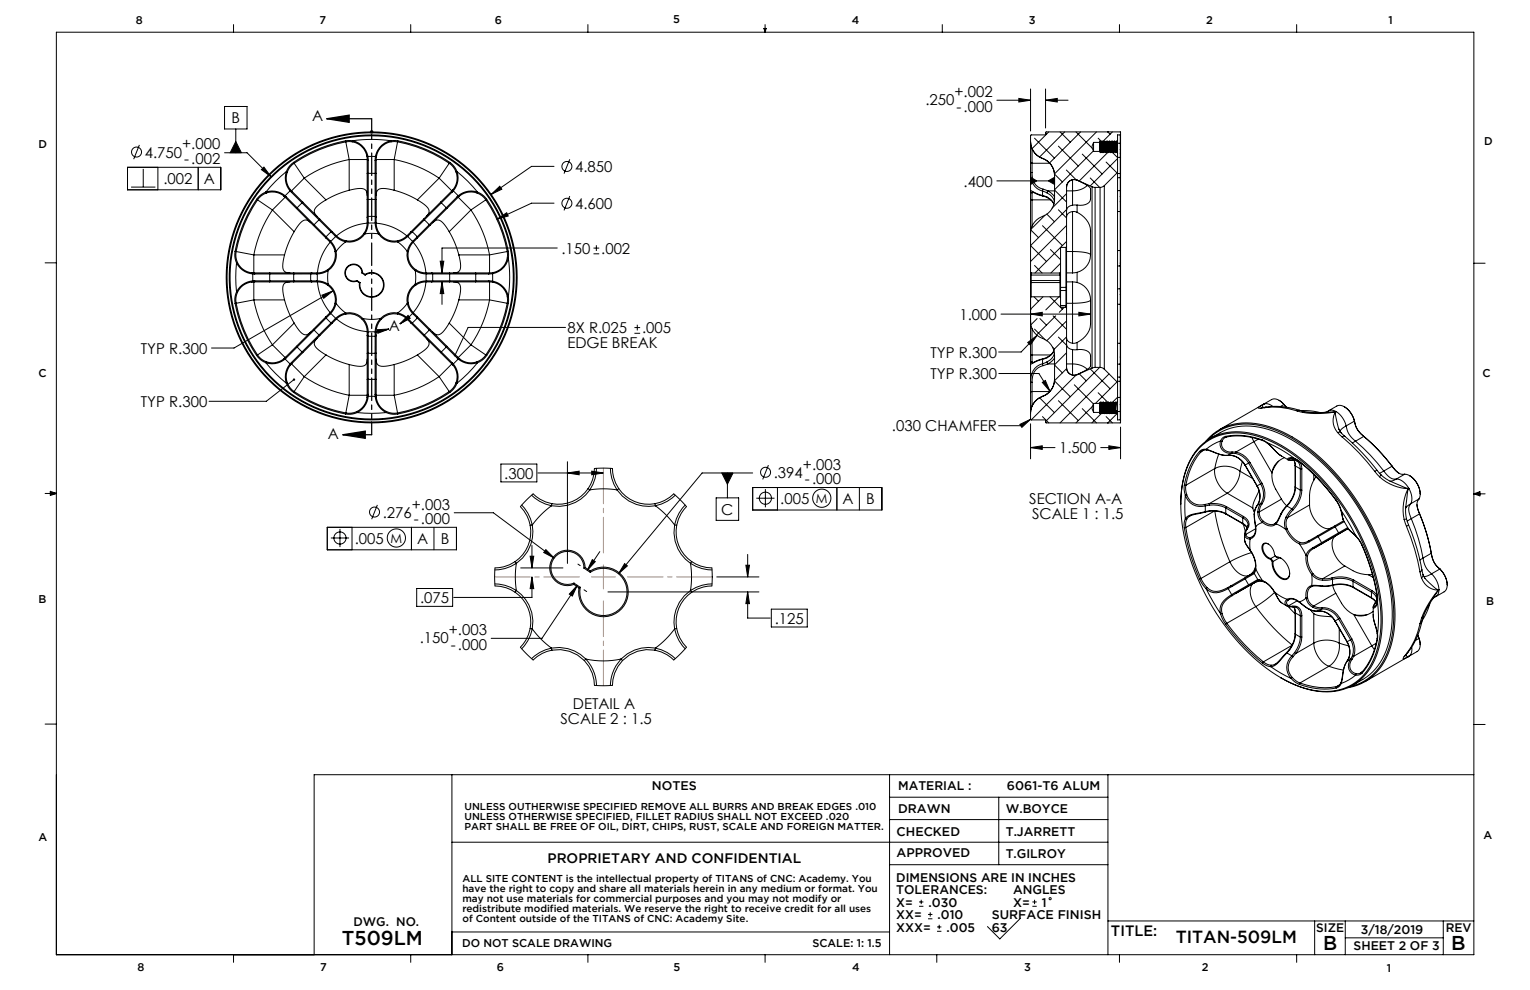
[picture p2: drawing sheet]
<svg xmlns="http://www.w3.org/2000/svg" width="432mm" height="279mm" viewBox="0 0 432 279" stroke-linecap="round" stroke-linejoin="round" font-family="sans-serif">
<defs><g id="words">
<g font-size="5.6">
<text x="96.5" y="266.6">T509LM</text>
<text x="373.4" y="268.2">B</text>
<text x="409.6" y="268.2">B</text>
</g>
<text font-size="4.9" x="331.8" y="266.2">TITAN-509LM</text>
<g font-size="4.2">
<text x="261.2" y="29.6">.250</text>
<text x="269.4" y="27.4">+.002</text>
<text x="65.3" y="34.8">B</text>
<text x="88.1" y="34.3">A</text>
<text x="270" y="31.5">-.000</text>
<text x="40.9" y="44.5">4.750</text>
<text x="51.4" y="42.2">+.000</text>
<text x="52" y="46.3">-.002</text>
<text x="46.1" y="52">.002</text>
<text x="57.5" y="52">A</text>
<text x="162.3" y="48.5">4.850</text>
<text x="271.9" y="52.7">.400</text>
<text x="162.3" y="58.9">4.600</text>
<text x="158.4" y="71.6">.150</text>
<text x="169.7" y="71.6">.002</text>
<text x="109.8" y="93.4">A</text>
<text x="160.1" y="94.1">8X R.025</text>
<text x="181.2" y="94.1">.005</text>
<text x="270.8" y="90.3">1.000</text>
<text x="39.8" y="99.8">TYP R.300</text>
<text x="160.1" y="98.2">EDGE BREAK</text>
<text x="262.6" y="101">TYP R.300</text>
<text x="262.6" y="107">TYP R.300</text>
<text x="39.7" y="114.8">TYP R.300</text>
<text x="92.6" y="123.9">A</text>
<text x="251.7" y="121.7">.030 CHAMFER</text>
<text x="298.9" y="127.9">1.500</text>
<text x="142.3" y="135.1">.300</text>
<text x="218.4" y="134.8">.394</text>
<text x="226.6" y="132.6">+.003</text>
<text x="227.2" y="136.7">-.000</text>
<text x="116.2" y="143.8">+.003</text>
<text x="220.2" y="142.4">.005</text>
<text x="237.8" y="142.4">A</text>
<text x="244.5" y="142.4">B</text>
<text x="290.5" y="142.3">SECTION A-A</text>
<text x="108" y="146.1">.276</text>
<text x="116.8" y="147.9">-.000</text>
<text x="203.6" y="145.3">C</text>
<text x="291.3" y="146.5">SCALE 1 : 1.5</text>
<text x="100.1" y="153.6">.005</text>
<text x="117.7" y="153.6">A</text>
<text x="124.4" y="153.6">B</text>
<text x="118.6" y="170.2">.075</text>
<text x="126.7" y="179.2">+.003</text>
<text x="218.7" y="176">.125</text>
<text x="118.5" y="181.5">.150</text>
<text x="127.3" y="183.3">-.000</text>
<text x="161.7" y="200.1">DETAIL A</text>
<text x="158.2" y="204.2">SCALE 2 : 1.5</text>
<text x="313.5" y="264.2">TITLE:</text>
</g>
<text font-size="3.9" x="154.5" y="243.5">PROPRIETARY AND CONFIDENTIAL</text>
<g font-size="3.6">
<text x="230.3" y="141.9">M</text>
<text x="110.2" y="153.1">M</text>
</g>
<g font-size="3.5">
<text x="184" y="223">NOTES</text>
<text x="253.5" y="223.1">MATERIAL :</text>
<text x="284.2" y="223">6061-T6 ALUM</text>
<text x="253.4" y="229.4">DRAWN</text>
<text x="283.8" y="229.4">W.BOYCE</text>
<text x="253" y="235.8">CHECKED</text>
<text x="283.8" y="236.1">T.JARRETT</text>
<text x="253" y="242">APPROVED</text>
<text x="283.8" y="242.2">T.GILROY</text>
<text x="253" y="248.8">DIMENSIONS ARE IN INCHES</text>
<text x="253" y="252.3">TOLERANCES:</text>
<text x="253" y="255.8">X=</text>
<text x="262.1" y="255.8">.030</text>
<text x="285.9" y="252.3">ANGLES</text>
<text x="285.9" y="255.8">X=</text>
<text x="294.1" y="255.8">1</text>
<text x="99.7" y="261.5">DWG. NO.</text>
<text x="253" y="262.9">XXX=</text>
<text x="253" y="259.4">XX=</text>
<text x="264.6" y="259.4">.010</text>
<text x="267.1" y="262.9">.005</text>
<text x="279.9" y="259.4">SURFACE FINISH</text>
<text x="279.9" y="262.9">63</text>
<text x="371.5" y="263.2">SIZE</text>
<text x="384" y="263.5">3/18/2019</text>
<text x="408" y="263.2">REV</text>
<text x="382" y="268.2">SHEET 2 OF 3</text>
</g>
<g font-size="3.2">
<text x="38.3" y="6.8">8</text>
<text x="90.2" y="6.8">7</text>
<text x="139.7" y="6.6">6</text>
<text x="190" y="6.6">5</text>
<text x="240.4" y="6.7">4</text>
<text x="290.4" y="6.8">3</text>
<text x="340.4" y="6.7">2</text>
<text x="391.9" y="6.8">1</text>
<text x="10.9" y="41.7">D</text>
<text x="418.9" y="40.8">D</text>
<text x="10.9" y="106.4">C</text>
<text x="418.4" y="106.5">C</text>
<text x="10.8" y="170.3">B</text>
<text x="419.4" y="170.7">B</text>
<text x="10.8" y="237.3">A</text>
<text x="418.6" y="236.9">A</text>
<text x="130.4" y="267.2">DO NOT SCALE DRAWING</text>
<text x="229.3" y="267.2">SCALE: 1: 1.5</text>
<text x="38.8" y="273.9">8</text>
<text x="90.4" y="273.9">7</text>
<text x="140.2" y="273.9">6</text>
<text x="190.1" y="274">5</text>
<text x="240.5" y="273.9">4</text>
<text x="289" y="274">3</text>
<text x="339.1" y="274">2</text>
<text x="391.4" y="274.2">1</text>
</g>
<g font-size="2.8">
<text x="131.1" y="228.7">UNLESS OUTHERWISE SPECIFIED REMOVE ALL BURRS AND BREAK EDGES .010</text>
<text x="131.1" y="231.6">UNLESS OTHERWISE SPECIFIED, FILLET RADIUS SHALL NOT EXCEED .020</text>
<text x="131.1" y="234.4">PART SHALL BE FREE OF OIL, DIRT, CHIPS, RUST, SCALE AND FOREIGN MATTER.</text>
<text x="130.5" y="248.9">ALL SITE CONTENT is the intellectual property of TITANS of CNC: Academy. You</text>
<text x="130.5" y="251.8">have the right to copy and share all materials herein in any medium or format. You</text>
<text x="130.5" y="254.6">may not use materials for commercial purposes and you may not modify or</text>
<text x="130.5" y="257.4">redistribute modified materials. We reserve the right to receive credit for all uses</text>
<text x="130.5" y="260.2">of Content outside of the TITANS of CNC: Academy Site.</text>
</g>
</g></defs>
<g fill="none" stroke="#000" stroke-width=".28">
<path d="M15.9 9.1h400.1v260.3h-400.1zM65.9 6.9v2.2M115.9 6.9v2.2M165.9 6.9v2.2M215.6 8h.6l-.3 1.1zM215.7 8l.2 1.1M215.9 6.9v2.2M216 8l-.1 1.1M265.9 6.9v2.2M315.9 6.9v2.2M365.9 6.9v2.2M63.4 30.1h6.3v6.3h-6.3z"/>
<path d="M66.5 39.9l1.6 3.2h-3.1zM66.5 36.4v6.7M97.5 39.7a39.4 39.4 0 0 0-14.7 6.1M97.5 39.7l.1 .3M99.5 39.7a39 39 0 0 1 10.8 0M99.5 39.7h-2M99.5 39.7a5.5 5.5 0 0 1 4.3 4.4M99.5 39.7l-.1 .3M104.4 37.2h1M104.5 36.9l.8 .7M104.9 36.7v1M105.3 36.9l-.8 .7"/>
<path d="M110.3 39.7h2M110.3 39.7a5.5 5.5 0 0 0-4.3 4.4M110.3 39.7l.1 .3M112.3 39.7a39.4 39.4 0 0 1 14.7 6.1M112.3 39.7l-.1 .3M281.3 28.3h9.5M287.5 27.8l3.3 .5-3.3 .5zM290.8 39.9a5.1 5.1 0 0 0 3.4 4.8M290.8 39.9a5 5 0 0 0 3.4 4.8M290.8 25.1v11.9M292 39l5.6 5.6M295.1 37.6l.2 .3"/>
<path d="M295.1 28.3l3.3-.5v1zM295.1 25.1v11M295.1 28.3h6.3M296 37.2l-4.7 4.7M299.2 37.2l2.9 2.9M300.5 37.2l-7.1 7.1M303.7 37.2l4.6 4.6M305 37.2l-8.8 8.8M309.5 37.2l-11.9 11.9 2.2 2.2M309.9 39l1 .9-.4 3.2M310.4 39.9l.2 .3M310.4 39.9l-.1 .4"/>
<path d="M310.4 39.9l-.1 .3M311.1 39.9l-.3 3.1M311.1 39.9h-.2l-.2 .3M311.1 39.9l.2 .3M311.6 39.9l-.4 3.2M311.8 39.9l-.3 3.1M311.8 39.9h-.2l-.2 .3M311.8 39.9l.2 .3M312.3 39.9l-.4 3.2M312.5 39.9l-.3 3.1M312.5 39.9h-.2l-.2 .3M312.5 39.9l.2 .3"/>
<path d="M312.6 37.2h3.6v.8M312.7 37.2h-17.5l-.1 .9h-4.1l-.2 .1v1.7M312.7 37.2l.6 .7M313 39.9l-.4 3.2M313.2 39.9l-.3 3.1M313.2 39.9h-.2l-.2 .3M313.2 39.9l.2 .3M313.7 39.9l-.3 3.2M313.9 39.9l-.3 3.1M313.9 39.9h-.2l-.2 .3M313.9 39.9l.2 .3M313.9 37.2l-2.7 2.8"/>
<path d="M314.4 39.9l-.3 3.2M314.6 39.9l-.3 3.1M314.6 39.9h-.2l-.2 .3M314.6 39.9l.2 .3M315.1 39.9l-.3 3.2M315.2 39.9v.8M315.2 39.9l-.3 .3M315.4 39.7v3.5M315.4 39.7l-.2 .2M316.2 38.1v2.3M316.2 38.1h-.8v1.6M316.2 38v2.4"/>
<path d="M316.2 38v.1M36 47.2h26.3v6.4h-26.3zM37 52.8h6.9M39.3 40.9l-1.6 4M40.4 47.7v5.1M44.6 47.2v6.4M55.9 47.2v6.4M63.4 43.1h6.3l6.8 6.8M72.4 56.2a39.4 39.4 0 0 0-6.1 14.7M72.4 56.2l.3 .2M72.7 56.4a38.9 38.9 0 0 0-6.1 14.6M72.7 56.4l4.2 2.9"/>
<path d="M73.8 47.9l.7-.7 2 2.7zM75 54.2l-1.2 .6-1.4 1.4M75 54.2a5.6 5.6 0 0 1 5.5 1.1M75 54.2l.1 .3M75.1 54.5a5.1 5.1 0 0 0-2.4 1.9M75.1 54.5a5.1 5.1 0 0 1 5 .8M76.9 59.3a33.9 33.9 0 0 0-5.3 12.6M76.9 59.3l6.1 6.1M80.1 55.3l.4 .4M80.5 55.3h-.4M80.5 55.3l.4 .3M80.5 55.7l3.2 3.1"/>
<path d="M80.5 55.7l-3.6 3.6M80.8 48.4a38.3 38.3 0 0 0-5.8 5.8M80.8 48.4a5.6 5.6 0 0 0 1.1 5.5M80.8 48.4l.3 .1M80.9 55.6l3 3M80.9 55.6l-.4 .1M81.1 48.5a5.1 5.1 0 0 0 .8 5M81.9 53.9l-1.4 1.4M81.9 53.9l.3 .4M81.9 53.5v.4M81.9 53.5l.4 .4M82.2 54.3l3 3"/>
<path d="M82.3 53.9l-.1 .4M82.3 53.9l3.2 3.1M82.8 45.8l-1 .9-1 1.7M82.8 45.8l.2 .3M83 46.1a5.1 5.1 0 0 0-1.9 2.4M83 46.1l2.9 4.2M83.7 58.8l4.7 4.8M83.9 58.6l-.2 .2M83.9 58.6l4.8 4.8M85.2 57.3l-1.3 1.3M85.2 57.3l4.8 4.8M85.5 57l-.3 .3"/>
<path d="M85.5 57l4.7 4.8M85.9 50.3l-3.6 3.6M85.9 50.3l6.1 6.1M92 56.4l-2.6 1.8a1.69 1.69 0 0 0 .1 2.9M97.6 40a38.9 38.9 0 0 0-14.6 6.1M97.6 40l.9 5M98.5 53.7l3.1-.5a1.69 1.69 0 0 1 2 2M98.5 45h5.1M98.5 45a33.9 33.9 0 0 0-12.6 5.3M98.5 53.7a25.4 25.4 0 0 0-6.5 2.7M98.5 45v8.7M99.4 40h-1.8"/>
<path d="M99.4 40a5.1 5.1 0 0 1 4.1 3.9M103.5 43.9l.3 .2M103.5 43.9l.1 1.1M103.6 56.3h.3M103.6 56.3v5.1M103.6 45l.3 .2M103.6 48.9h.3M103.6 45v3.9M103.6 48.9v7.4M103.8 44.1l.1 1.1M103.8 44.1h2.2M103.9 56.3h2"/>
<path d="M103.9 56.3v4.8M103.9 48.9h2M103.9 48.9v7.4M103.9 45.2v3.7M105.9 45.2v3.7M105.9 56.3v4.8M105.9 56.3h.3M105.9 48.9h.3M105.9 48.9v7.4M106 44.1l-.1 1.1M106.2 56.3v5.1M106.2 45l-.3 .2"/>
<path d="M106.2 45v3.9M106.2 45h5M106.2 48.9v7.4M106.2 44.5v.5M106.3 43.9l-.3 .2M106.3 43.9l-.1 .5M110.4 40h1.8M110.4 40a5.1 5.1 0 0 0-4.1 3.9M111.2 53.7l-3-.5a1.69 1.69 0 0 0-2 2M111.2 45a33.9 33.9 0 0 1 12.7 5.3M111.2 53.7a25.4 25.4 0 0 1 6.6 2.7M111.2 45v8.7"/>
<path d="M112.2 40a39 39 0 0 1 14.6 6.1M112.2 40l-1 5M117.8 56.4l2.5 1.8a1.69 1.69 0 0 1 0 2.9M123.9 50.3l3.6 3.6M123.9 50.3l-6.1 6.1M124.3 57l.3 .3M124.3 57l-4.7 4.8M124.6 57.3l1.3 1.3M124.6 57.3l-4.8 4.8M125.9 58.6l.2 .2M125.9 58.6l-4.8 4.8M126.1 58.8l-4.8 4.8"/>
<path d="M126.8 46.1a5.1 5.1 0 0 1 1.9 2.4M126.8 46.1l-2.9 4.2M127 45.8l1 .9 1 1.7M127 45.8l-.2 .3M127.5 53.9l.1 .4M127.5 53.9l-3.2 3.1M127.6 54.3l-3 3M127.9 53.5v.4M127.9 53.5l-.4 .4M127.9 53.9l1.4 1.4M127.9 53.9l-.3 .4M128.7 48.5a5.1 5.1 0 0 1-.8 5"/>
<path d="M128.9 55.6l-3 3M128.9 55.6l.4 .1M129 48.4a38.3 38.3 0 0 1 5.8 5.8M129 48.4a5.6 5.6 0 0 1-1.1 5.5M129 48.4l-.3 .1M129.3 55.7l-3.2 3.1M129.3 55.7l3.6 3.6M129.3 55.3h.4M129.3 55.3l-.4 .3M129.7 55.3l-.4 .4M132.9 59.3a33.9 33.9 0 0 1 5.3 12.6M132.9 59.3l-6.1 6.1"/>
<path d="M134.7 54.5a5.1 5.1 0 0 1 2.4 1.9M134.7 54.5a5.1 5.1 0 0 0-5 .8M134.8 54.2l1.1 .6 1.5 1.4M134.8 54.2a5.6 5.6 0 0 0-5.5 1.1M134.8 54.2l-.1 .3M137.1 56.4a39 39 0 0 1 6.1 14.6M137.1 56.4l-4.2 2.9M137.4 56.2a39.3 39.3 0 0 1 6 14.7M137.4 56.2l-.3 .2M138.6 54.9l2.4-2.3 .6 .8zM156.4 47h-6.4l-11.4 7.9M156.4 57.3h-6.4l-9.8 4.6"/>
<path d="M160.8 45l-1.6 4M160.8 55.4l-1.6 4M281.3 51h16.3M290.8 45.7l.5 .4M290.8 48.6a4.8 4.8 0 0 0 3.4 5.3M290.8 54l.2-.2 3.2 1.4M290.8 48.6v5.4M290.8 48.6l.5 .1M290.8 45.7v2.9M290.8 54l.5 .4M290.8 56.2l.5 .2M290.8 54v2.2"/>
<path d="M290.8 56.2v9.6M290.8 50l1.8 1-1.8 1.1zM290.8 47.3v.6M290.9 40.5v-.2l-.1 5.4M291.3 48.7a4.2 4.2 0 0 0 3.1 4.7M291.3 46.1v2.6M291.3 54.4v2M291.3 42v4.1M291.3 56.4v7.5M291.3 46.1h5M291.3 56.4h5.2M291.4 54.2l-.1 .2"/>
<path d="M291.4 54.2h.1M291.4 54.2l2.9 1.1M294.2 44.7a5.1 5.1 0 0 1 3.4 4.8M294.2 53.9l1.3 .5M294.2 55.2l1.3 .4M294.2 55.2l.1 .1M294.2 44.7h.1M294.2 53.9v1.3M294.3 55.3l1.2 .4M294.4 53.4l1.3 .5M294.4 53.4l-.2 .5M295.5 54.4l1.5 1.2 .6 1.3"/>
<path d="M295.5 55.6l1.2 .9 .7 1.1M295.5 55.6v.1M295.5 55.7l1.1 .8 .8 1.1M295.7 53.9l.9 .5 1 1.2M295.7 53.9l-.2 .5M295.7 53.9h1.9M295.9 51l1.7-1v2.1zM297.6 53.6l3.4 3.4M297.6 49.5v6.8a5.1 5.1 0 0 1-3.4 4.8 5.1 5.1 0 0 0-3.4 4.8M298.7 59.2l2.3 2.3M298.7 41.2l5.6 5.7M300.9 48l2.8 2.7"/>
<path d="M301 54.7l-4.1 4.1M301 59.1l-10.2 10.2 4.5 4.5M301 52.8v16.9M301 53.9h1.7M302.7 50.7l1.3 .2M302.7 50.7a2.12 2.12 0 0 0-1.7 2.1M302.7 57.9a1.74 1.74 0 0 0-1.7 1.5M302.7 59.7l1.3 .2M302.7 59.7a1.74 1.74 0 0 0-1.7 1.5M302.7 50.7v3.2M302.7 59.7v11.3M302.7 53.9v4"/>
<path d="M304 50.8l4.2 1.9M304 50.8a2.12 2.12 0 0 0-3 2M304 59.9a6.3 6.3 0 0 1 3.8 6.8v5.2M304 57.9v2M304 50.9a7.5 7.5 0 0 1 3.8 2.4v1.2a2.61 2.61 0 0 1-2.2 3.4h-1.6M304 50.8v.1M304 57.9h-1.3M305.4 43.5l5.7 5.6M306.9 52.3a5.9 5.9 0 0 1-4.2 1.6M307.7 50.2l2.6 2.7M308.2 52.7l.9 .2M308.2 52.7v51.2"/>
<path d="M308.6 42.6l-11 11M308.6 40.2a2.06 2.06 0 0 0 0 2.5M308.6 40.2v2.5M308.6 42.7h1.7M308.6 40.2h1.7M309.1 52.9v50.8M309.1 52.9h1.4M310.3 40.2v2.3l.3-2.3M310.3 42.7l.2 .4M310.5 52.9v50.8M310.6 40.2h.1M310.7 40.2l-.4 2.5"/>
<path d="M311 42.7l-.2 .4h-.3M311 42.7h.1M311 42.7l.2 .4M311.2 43.1h.3M311.3 40.2l-.3 2.4M311.3 40.2h.1M311.3 40.3l-.3 2.4M311.4 40.2h.1M311.7 52.4l-1.2 .5M311.7 52.4v51.8M311.7 42.7l-.2 .4M311.7 42.7h.1"/>
<path d="M311.8 42.7l.1 .4M311.9 43.1h.3M312 40.2l-.3 2.4M312 40.2h.1M312.1 40.2l-.3 2.5M312.2 45.7l3 3.1M312.4 42.7l-.2 .4M312.4 42.7h.1M312.5 42.7l.1 .4M312.6 43l-8 8.1M312.7 40.2l-.3 2.4M312.7 40.2h.1"/>
<path d="M312.8 40.3l-.3 2.4M312.8 40.2h.1M313.1 42.7l-.2 .4h-.3M313.1 42.7h.1M313.2 42.7l.2 .4M313.4 43.1h.2M313.4 40.2l-.3 2.4M313.4 40.2h.1M313.5 40.3l-.3 2.4M313.5 40.2h.1M313.7 42.8l1.7 1.7M313.8 42.7l-.2 .4"/>
<path d="M313.8 42.7h.1M313.9 42.7l.2 .4M314.1 40.2l-.3 2.4M314.1 40.2h.1M314.2 40.2l-.3 2.5M314.5 42.7l-.2 .4h-.2M314.5 42.7h.1M314.6 42.7l.2 .4M314.8 43.1h.2M314.8 40.2l-.3 2.4M314.8 40.2h.1M314.9 40.2h.1"/>
<path d="M314.9 40.2l-.3 2.5M315.1 42.9l-.1 .2M315.1 42.9l.3 .3M315.2 40.7l-.2 2.3M315.2 40.7l-.1 2.2M315.4 44.8l-7.7 7.7M315.4 48.7v59.2M315.4 50.2h.8M315.4 43.2v5.5M315.4 48.7l-3.7 3.7M315.4 40.4h.8M315.4 44.4h.8"/>
<path d="M315.4 49h.8M315.4 53.8h.8M315.4 59.7h.8M316.2 42.2v1.1M316.2 43.3v1.1M316.2 40.4v1.8M316.2 44.4v4.6M316.2 49v1.1M316.2 50.1v3.7M316.2 50.2v3.6M316.2 55.5v1.4M316.2 56.9v2.8"/>
<path d="M316.2 53.8v1.7M316.2 59.7v11M316.2 53.8h.1M316.2 55.5h.1M316.2 40.4v1.7M316.2 42.1v1.1M316.2 43.2v1.1M316.2 44.3v4.6M316.2 48.9v1.1M316.2 40.4h.1M316.2 42.1v.1M316.2 43.2v.1"/>
<path d="M316.2 44.3v.1M316.2 48.9v.1M316.2 56.9h.1M316.2 59.7h.1M12.7 74.2h3.2M66.3 70.9v1.4l.5 1.9M66.3 70.9l.3 .1M66.6 71a5.1 5.1 0 0 0 .4 3.1M66.6 71l5 .9M66.8 74.2a38.3 38.3 0 0 0 0 8.2M66.8 74.2a5.6 5.6 0 0 0 4.5 3.1M67 74.1l-.2 .1"/>
<path d="M67 74.1a5.1 5.1 0 0 0 4.1 2.9M71.1 79.6a5.1 5.1 0 0 0-4.1 2.9M71.1 77l.2 .3M71.1 77h.5M71.3 79.3a5.6 5.6 0 0 0-4.5 3.1M71.3 79.3l-.2 .3M71.3 77.3v2M71.3 77.3h.6M71.6 77l.3 .3M71.6 79.6h4.5M71.6 77h4.5M71.6 71.9v5.1"/>
<path d="M71.6 79.6v5M71.6 79.6h-.5M71.6 71.9h8.7M71.9 79.3h4.2M71.9 79.3l-.3 .3M71.9 79.3h-.6M76.1 77.3h-4.2M76.1 77.3v2M76.1 79.3v.3M76.1 77v.3M76.1 77.3h6.8M76.1 77h6.8"/>
<path d="M76.1 79.3h6.8M76.1 79.6h6.8M80.3 71.9l-.5 3.1a1.69 1.69 0 0 0 2 2M81.8 79.6a1.7 1.7 0 0 0-2 1.9l.5 3.1M82.9 77.3v2M82.9 79.3h4.8M82.9 77v.3M82.9 77h5.1M82.9 79.3v.3M82.9 79.6h5.1M83 65.4a25.4 25.4 0 0 0-2.7 6.5M87.7 62.9a1.7 1.7 0 0 0-2.9-.1l-1.8 2.6"/>
<path d="M87.7 77.3v2M87.7 77.3h1.7M87.7 79.3l.3 .3M87.7 77.3h-4.8M88 77h1.6M88 77l-.3 .3M88 79.6h1.6M88.4 63.6l3.6 3.6M88.7 63.4l3.3 3.4M88.7 63.4l-.3 .2M89.4 79.3a5.7 5.7 0 0 1 3.2 .9M89.4 79.3h-1.7"/>
<path d="M89.4 79.3l.2 .3M89.6 79.6a5.1 5.1 0 0 1 2.8 .9M89.6 77l-.2 .3M90 62.1l-1.3 1.3M90 62.1l3.4 3.3M90.2 61.8l-.2 .3M90.2 61.8l3.6 3.6M92 67.2l1.2 1.1M92 66.8l1.2 1.2M92 66.8v.4M92.4 76.1a5.1 5.1 0 0 1-2.8 .9M92.4 76.1l.2 .3"/>
<path d="M92.6 76.4l-.1 1.9 .1 1.9M92.6 76.4a5.7 5.7 0 0 1-3.2 .9M93.2 68.3a5.1 5.1 0 0 1 1.4 2.7M93.2 68a5.7 5.7 0 0 1 1.7 3M93.2 68v.3M93.4 65.4l-1.4 1.4M93.4 65.4l1.2 1.2M93.8 65.4l1.2 1.2M93.8 65.4h-.4M94.6 71a5.1 5.1 0 0 1-2.2 5.1M94.6 66.6a5.7 5.7 0 0 0 3 1.6M94.9 71a5.4 5.4 0 0 1-2.3 5.4"/>
<path d="M94.9 71h-.3M95 66.6h-.4M95 66.6a5.1 5.1 0 0 0 2.6 1.4M97.6 68.2l-1.5 1.3-1.2 1.5M97.6 68v.2M100.7 79.4l.7 .4M100.7 79.2v.2M100.7 79.2l.9 .6M101.6 79.8h-.2M102.2 77a2.33 2.33 0 0 0-2.7-2.3 2.33 2.33 0 0 0-1.9 2.9 2.33 2.33 0 0 0 3.1 1.6M102.2 77l.8 .6M102.3 77a2.5 2.5 0 0 0-2.8-2.5 2.5 2.5 0 0 0-2.1 3.2 2.5 2.5 0 0 0 3.3 1.7"/>
<path d="M102.3 77l.7 .4M102.3 77h-.1M102.7 65.8l.3 .2M102.7 65.8a5.1 5.1 0 0 1-5.1 2.2M103 66a5.4 5.4 0 0 1-5.4 2.2M103 66l1.9-.1 1.9 .1M103 77.6a3.3 3.3 0 0 1 5.1 1.7 3.3 3.3 0 0 1-3 4.4 3.3 3.3 0 0 1-3.5-3.9M103 77.4a3.5 3.5 0 0 1 5.2 1.9 3.5 3.5 0 0 1-3 4.6 3.5 3.5 0 0 1-3.8-4.1M103 77.4v.2M103.6 63a5.1 5.1 0 0 1-.9 2.8M103.6 61.4v1.6M103.9 61.1h2"/>
<path d="M103.9 61.1v1.7M103.9 61.1l-.3 .3M103.9 62.8a5.7 5.7 0 0 1-.9 3.2M103.9 62.8l-.3 .2M105.9 62.8a5.7 5.7 0 0 0 .9 3.2M105.9 62.8l.3 .2M105.9 61.1v1.7M105.9 61.1l.3 .3M106.2 63a5.1 5.1 0 0 0 .9 2.8M106.2 61.4v1.6M106.8 66a5.4 5.4 0 0 0 5.4 2.2M107.1 65.8l-.3 .2"/>
<path d="M107.1 65.8a5.1 5.1 0 0 0 5.1 2.2M112.2 68v.2M112.2 68.2l1.5 1.3 1.2 1.5M114.8 66.6a5.1 5.1 0 0 1-2.6 1.4M114.8 66.6h.4M114.9 71a5.4 5.4 0 0 0 2.3 5.4M114.9 71h.3M115.2 66.6a5.7 5.7 0 0 1-3 1.6M115.2 71a5.1 5.1 0 0 0 2.2 5.1M116 65.4l-1.2 1.2M116 65.4h.4M116.4 65.4l1.3 1.4"/>
<path d="M116.4 65.4l-1.2 1.2M116.6 68a5.7 5.7 0 0 0-1.7 3M116.6 68v.3M116.6 68.3a5.1 5.1 0 0 0-1.4 2.7M117.2 76.4l.1 1.9-.1 1.9M117.2 76.4a5.7 5.7 0 0 0 3.2 .9M117.4 76.1l-.2 .3M117.4 76.1a5.1 5.1 0 0 0 2.8 .9M117.7 66.8l-1.1 1.2M117.7 66.8v.4M117.7 67.2l-1.1 1.1M119.6 61.8l.2 .3"/>
<path d="M119.6 61.8l-3.6 3.6M119.8 62.1l1.3 1.3M119.8 62.1l-3.4 3.3M120.2 77l.2 .3M120.2 79.6a5.1 5.1 0 0 0-2.8 .9M120.2 79.6h1.6M120.2 77h1.6M120.4 79.3h1.7M120.4 79.3a5.7 5.7 0 0 0-3.2 .9M120.4 79.3l-.2 .3M121.1 63.4l-3.4 3.4M121.1 63.4l.2 .2"/>
<path d="M121.3 63.6l-3.6 3.6M121.8 77l.3 .3M121.8 79.6h5.1M121.8 77h5.1M122.1 77.3h-1.7M122.1 77.3v2M122.1 79.3l-.3 .3M122.1 77.3h4.8M122.1 62.9a1.7 1.7 0 0 1 2.9-.1l1.8 2.6M124.2 73.7h1.1l-.6 3.3zM124.7 79.6l.6 3.3h-1.1zM124.7 79.6v6.3"/>
<path d="M126.8 65.4a25.4 25.4 0 0 1 2.7 6.5M126.9 77.3v2M126.9 79.3h-4.8M126.9 79.3v.3M126.9 77v.3M126.9 77.3h7.3M126.9 77h7.3M126.9 79.3h7.3M126.9 79.6h7.3M128 79.6a1.7 1.7 0 0 1 2 1.9l-.5 3.1M129.5 71.9l.5 3.1a1.69 1.69 0 0 1-2 2M129.5 71.9h8.7"/>
<path d="M134.2 77.3v2M134.2 77.3h3.7M134.2 77v.3M134.2 77h4M134.2 79.3v.3M134.2 79.6h4M137.9 79.3l1.1 .1M137.9 79.3h-3.7M137.9 79.3l.3 .3M138.2 77l-.3 .3M138.2 79.6l1.1 .1M138.2 71.9v5.1"/>
<path d="M138.2 79.6v5M139 79.4a5.5 5.5 0 0 1 4.5 4.3M139 79.4l.3 .3M139 77.2l-1.1 .1M139 77.2v2.2M139.3 76.9l-.3 .3M139.3 79.7a5.1 5.1 0 0 1 3.9 4.1M139.3 76.9l-1.1 .1M140.2 61.9l2.8-1.9 .4 1zM143.2 71v1.8M143.2 71l-5 .9M143.2 72.8a5.1 5.1 0 0 1-3.9 4.1"/>
<path d="M143.2 72.8l.3 .1M143.4 70.9l.1 2M143.4 70.9l-.2 .1M143.5 72.9a38.9 38.9 0 0 1 0 10.8M143.5 72.9a5.5 5.5 0 0 1-4.5 4.3M157.3 70h-32.6v7M167.5 71.6h1.6M167.5 70h1.6M168.3 69.2v1.6M290.8 76.9v.5M290.8 77.4v2l.2-.2M290.8 65.9v11"/>
<path d="M290.8 76.9l.2 .2M290.8 77.4l.2 .2M290.8 78.2v13.6M291 65l2.1 2.1M291 77.1v.5M291 79.7v4.1M291 79.7l-.2 .1v4.1l.2-.1M291 77.6v1.6M291 77.1h8.1M291 77.6h8.1M291 79.7h8.1M291 79.2h8.1"/>
<path d="M291 79.2v.5M292 74.9l2.1 2.2M294.2 63.7l5.6 5.6M294.9 60.7l-3.8 3.9M295.4 60.4l2.2 2.2M296.5 70.4l2.8 2.9M299.1 79.7v4.1M299.1 77.1v.5M299.1 77.6v1.6M299.1 79.7l.2 .1M299.1 79.2l.2 .2M299.1 79.2v.5"/>
<path d="M299.3 74.3l-2.7 2.8M299.3 79.8v4.1M299.3 76.9v.5M299.3 77.4v2M299.3 79.4v.4M299.3 76.9l-.2 .2M299.3 77.4l-.2 .2M300.8 69.8v11.3M300.8 69.8h-1.5v7.1M300.9 65.9l.1 .1M301 63.6l-10.2 10.2M301 68.1l-8.9 9"/>
<path d="M301 69.7v11.5M301 77h1.7M301 79.6h1.7M301 69.7l-.2 .1M301 71h1.7M302.7 79.6l1.3 .1M302.7 71l2.9 .2a2.73 2.73 0 0 1 2.2 .7M302.7 79.6v6M302.7 71v6M304 79.7a5.1 5.1 0 0 1 3.8 4.9M304 76.9v2.8M304 76.9l-1.3 .1"/>
<path d="M307.8 71.9a5.1 5.1 0 0 1-3.8 5M315.4 70.7h.8M315.4 75.1h.8M316.2 74.3v.7M316.2 75v.1M316.2 70.7v3.6M316.2 75.1v6.4M316.2 70.7v3.5M316.2 74.2v.8M316.2 75v6.6M316.2 70.7h.1M316.2 74.2v.1"/>
<path d="M416 74.3h3.1M66.3 85.6a39.4 39.4 0 0 0 6.1 14.7M66.6 85.6h-.3M66.6 85.6a38.9 38.9 0 0 0 6.1 14.6M66.8 82.4l-.5 1.9v1.3M66.8 82.4l.2 .1M67 82.5a5.1 5.1 0 0 0-.4 3.1M71.6 84.6l-5 1M71.6 84.6a33.9 33.9 0 0 0 5.3 12.7M71.6 84.6h8.7M76.9 97.3l3.6 3.6M76.9 97.3l-4.2 2.9"/>
<path d="M80.3 84.6a25.4 25.4 0 0 0 2.7 6.6M83 91.2l1.8 2.5a1.69 1.69 0 0 0 2.9 0M83 91.2l-6.1 6.1M83.7 97.7l.2 .2M83.7 97.7l-3.2 3.2M83.9 97.9l-3 3.1M83.9 97.9l1.3 1.4M85.2 99.3l-3 3M85.2 99.3l.3 .2M85.5 99.5l-3.2 3.2M88.4 92.9l.3 .3M88.4 92.9l-4.7 4.8"/>
<path d="M88.7 93.2l1.3 1.3M88.7 93.2l-4.8 4.7M89.5 95.5a1.7 1.7 0 0 0-.1 2.8l2.6 1.9M90 94.5l.2 .2M90 94.5l-4.8 4.8M90.2 94.7l-4.7 4.8M90.9 83.3l3.1-1.2-2.6 2.1zM92 89.3v.5M92 89.3l-3.6 3.6M92 89.8l1.4 1.3M92 89.8l-3.3 3.4M92.4 80.5a5.1 5.1 0 0 1 2.2 5.1"/>
<path d="M92.6 80.2a5.4 5.4 0 0 1 2.3 5.4M92.6 80.2l-.2 .3M93.2 88.2v.4M93.2 88.2l-1.2 1.1M93.2 88.6l-1.2 1.2M93.4 91.1h.4M93.4 91.1l-3.4 3.4M93.8 91.1l-3.6 3.6M94 82.1l-28 16.1h-6.3M94.6 85.6a5.1 5.1 0 0 1-1.4 2.6M94.6 85.6h.3M94.6 90l-1.2 1.1"/>
<path d="M94.6 90h.4M94.9 85.6l1.2 1.5 1.5 1.2M94.9 85.6a5.7 5.7 0 0 1-1.7 3M95 90l-1.2 1.1M97.6 88.3a5.4 5.4 0 0 1 4.8 1.6M97.6 88.3a5.7 5.7 0 0 0-3 1.7M97.6 88.3v.3M97.6 88.6a5.1 5.1 0 0 0-2.6 1.4M97.6 88.6a5.1 5.1 0 0 1 4.6 1.5M102.2 90.1a5.1 5.1 0 0 1 1.4 3.5M102.4 89.9a11.9 11.9 0 0 0 5 0M102.4 89.9a5.6 5.6 0 0 1 1.5 3.9"/>
<path d="M102.4 89.9l-.2 .2M103.6 93.6l.3 .2M103.6 94.6l.3 .3M103.6 93.6v1M103.6 99.7h.3M103.6 94.6v5.1M103.6 99.7v7.4M103.9 94.9v4.8M103.9 94.9h2M103.9 93.8v1.1M103.9 99.7h2M103.9 99.7v7.4"/>
<path d="M105.9 99.7h.3M105.9 99.7v7.4M105.9 93.8v1.1M105.9 94.9v4.8M106.2 93.6l-.3 .2M106.2 93.6v1M106.2 94.6l-.3 .3M106.2 94.6v5.1M106.2 99.7v7.4M106.4 93.1l3.4-.2-3.2 1.2zM107.4 89.9a5.7 5.7 0 0 0-1.5 3.9M107.4 89.9l.2 .2"/>
<path d="M107.6 90.1a5.1 5.1 0 0 0-1.4 3.5M112.2 88.6a5.1 5.1 0 0 1 2.6 1.4M112.2 88.6a5.1 5.1 0 0 0-4.6 1.5M112.2 88.3a5.4 5.4 0 0 0-4.8 1.6M112.2 88.3a5.7 5.7 0 0 1 3 1.7M112.2 88.3v.3M112.8 91.4a15.4 15.4 0 0 0 .5-26 15.4 15.4 0 0 0-23.6 10.9 15.4 15.4 0 0 0 20.1 16.6M114.8 90l1.2 1.1M114.9 85.6l-1.2 1.5-1.5 1.2M114.9 85.6a5.7 5.7 0 0 0 1.7 3M115.2 89l.6 .8-3 1.6zM115.2 90l1.2 1.1"/>
<path d="M115.2 90h-.4M115.2 85.6h-.3M115.2 85.6a5.1 5.1 0 0 0 1.4 2.6M116 91.1l3.6 3.6M116.4 91.1h-.4M116.4 91.1l3.4 3.4M116.6 88.6l1.1 1.2M116.6 88.2v.4M116.6 88.2l1.1 1.1M117.2 80.2a5.4 5.4 0 0 0-2.3 5.4M117.2 80.2l.2 .3M117.4 80.5a5.1 5.1 0 0 0-2.2 5.1"/>
<path d="M117.7 89.8l-1.3 1.3M117.7 89.8l3.4 3.4M117.7 89.3v.5M117.7 89.3l3.6 3.6M119.6 94.7l4.7 4.8M119.8 94.5l-.2 .2M119.8 94.5l4.8 4.8M120.3 95.5a1.7 1.7 0 0 1 0 2.8l-2.5 1.9M121.1 93.2l-1.3 1.3M121.1 93.2l4.8 4.7M121.3 92.9l-.2 .3M121.3 92.9l4.8 4.8"/>
<path d="M124.3 99.5l3.2 3.2M124.6 99.3l3 3M124.6 99.3l-.3 .2M125.9 97.9l-1.3 1.4M125.9 97.9l3 3.1M126.1 97.7l-.2 .2M126.1 97.7l3.2 3.2M126.8 91.2l-1.8 2.5a1.69 1.69 0 0 1-2.9 0M126.8 91.2l6.1 6.1M129.5 84.6a25.4 25.4 0 0 1-2.7 6.6M129.5 84.6h8.7M132.9 97.3l-3.6 3.6"/>
<path d="M132.9 97.3l4.2 2.9M138.2 84.6l5 1M138.2 84.6a33.9 33.9 0 0 1-5.3 12.7M143.2 85.6h.2M143.2 85.6a39 39 0 0 1-6.1 14.6M143.2 83.8v1.8M143.4 85.6a39.3 39.3 0 0 1-6 14.7M143.5 83.7l-.1 1.9M143.5 83.7l-.3 .1M159.6 92.4h-27.5l-3.7 7.9M179 94.1h1.7M179 92.4h1.7"/>
<path d="M179.9 91.6v1.7M282.5 88.6h25.3M290 96.7l2.7-2.1-1.9 2.8zM290.8 88.6l3.3-.5v1.1zM291 83.8h8.1M291.3 92.7v7.5M291.8 83.8l1.3 1.2M292 92.9l3 3M292.7 89.9l-1.8 1.8M292.7 94.6l-4.5 4.7h-6.4M293.5 89.9l1.8 1.9M294.4 83.8l-3.6 3.5 .2 .1"/>
<path d="M296.3 83.8l3.5 3.5M297 97.9l.6 .6M297.2 89.1l3.8 3.8M297.4 99l-.6 .9-1.3 .9M297.4 99l-.7 1.1-1.2 .9M297.6 99.7l-.6 1.2-1.5 1.3M297.9 89.1l-5.3 5.4M298.7 95.1l2.3 2.3M298.8 83.8l-3.7 3.7M299.1 83.8l.2 .1M299.3 86.2h1.5M299.3 83.9v2.9h1.5"/>
<path d="M299.3 81.1h1.5M299.3 86.3h1.5M299.3 82h1.5M300.3 86.8l-1.4 1.3M300.8 86.3v.5M300.8 86.2v.1M300.8 82v4.2M300.8 81.1v.9M300.8 86.2l.2 .2M300.8 86.8l.2 .1M300.8 81.1l.2 .1M300.8 86.3l.2 .1"/>
<path d="M301 90.6l-5.6 5.6M301 95.1l-3.7 3.7M301 99.6l-3.4 3.3M301 86.4v.5M301 86.4h.1M301 81.9v4.5M301 81.2v.7M301 97.2a1.74 1.74 0 0 0 1.7 1.5M301 95.4a1.74 1.74 0 0 0 1.7 1.5M301 86.9v16.9M301 81.9l-.2 .1M301 85.6h1.7"/>
<path d="M302.7 98.7h1.3M302.7 85.6v11.3M302.7 98.7v4M304 98.7l1.3-.1a2.32 2.32 0 0 1 2.5 3.1 2.31 2.31 0 0 1-1.4 2.8l-2.4 1.2M304 96.7v2M304 96.7l-1.3 .2M304.5 88.1l3.3 .5-3.3 .6zM307.8 84.6v5.2a6.3 6.3 0 0 1-3.8 6.9M307.8 84.6a6.5 6.5 0 0 1-4.5 1h-.6M315.4 96.9h.8M315.4 85.9h.8M315.4 81.5h.8"/>
<path d="M316.2 96.9v3.9M316.2 85.9v11M316.2 82.1v1M316.2 83.1v2.8M316.2 81.5v.6M316.2 96.9h.1M316.2 85.9h.1M316.2 83.1v.1M316.2 82.1v.1M316.2 81.5v.1M316.2 83.2v2.7M316.2 82.2v1"/>
<path d="M316.2 81.6v.6M72.4 100.3l1.4 1.5 1.2 .6M72.7 100.2a5.1 5.1 0 0 0 2.4 1.9M72.7 100.2l-.3 .1M75 102.4a38.3 38.3 0 0 0 5.8 5.8M75.1 102.1l-.1 .3M75.1 102.1l1.6 .3 1.5-.2M80.1 101.2l.4 .1M80.1 101.2l-1.8 1M80.5 101.3a5.6 5.6 0 0 1-5.5 1.1M80.5 101.3l1.4 1.4M80.5 100.9l.4 .1"/>
<path d="M80.5 100.9l-.4 .3M80.8 108.2l1 1.7 1 .9M80.9 101l-.4 .3M81.1 108.1a5.1 5.1 0 0 0 1.9 2.4M81.1 108.1l-.3 .1M81.9 102.7a5.6 5.6 0 0 0-1.1 5.5M81.9 102.7v.4M81.9 103.1a5.1 5.1 0 0 0-.8 5M82.2 102.3l.1 .4M82.2 102.3l-.3 .4M82.3 102.7l3.6 3.6M82.3 102.7l-.4 .4"/>
<path d="M82.8 110.8a39.4 39.4 0 0 0 14.7 6M83 107.1l-7.9 6.2h-16.1M83 110.5l-.2 .3M83 110.5a38.9 38.9 0 0 0 14.6 6M85.9 106.3l-2.9 4.2M85.9 106.3a33.9 33.9 0 0 0 12.6 5.3M92 100.2a25.4 25.4 0 0 0 6.5 2.7M92 100.2l-6.1 6.1M97.6 116.5l-.1 .3M98.5 111.6h5.1M98.5 111.6l-.9 4.9M98.5 102.9v8.7"/>
<path d="M100.7 116.2a5.1 5.1 0 0 1-3.1 .3M100.7 116.2l.1 .2M100.8 116.4l-1.3 .4h-2M100.8 116.4a38.3 38.3 0 0 0 8.2 0M103.6 112.1a5.1 5.1 0 0 1-2.9 4.1M103.6 107.1h.3M103.6 107.1v4.5M103.6 101.4a1.7 1.7 0 0 1-2 2l-3.1-.5M103.6 111.6v.5M103.9 111.9a5.6 5.6 0 0 1-3.1 4.5M103.9 111.9l-.3 .2M103.9 111.9h2"/>
<path d="M103.9 107.1v4.2M103.9 107.1h2M103.9 111.3l-.3 .3M103.9 111.3v.6M105.9 111.3l.3 .3M105.9 111.3v.6M105.9 107.1v4.2M105.9 107.1h.3M105.9 111.9a5.6 5.6 0 0 0 3.1 4.5M105.9 111.9l.3 .2M106.2 107.1v4.5M106.2 101.4a1.7 1.7 0 0 0 2 2l3-.5"/>
<path d="M106.2 111.6h5M106.2 111.6v.5M106.2 112.1a5.1 5.1 0 0 0 2.9 4.1M109 116.4l1.3 .4h2M109.1 116.2a5.1 5.1 0 0 0 3.1 .3M109.1 116.2l-.1 .2M111.2 111.6l1 4.9M111.2 102.9v8.7M112.2 116.5l.1 .3M117.8 100.2a25.4 25.4 0 0 1-6.6 2.7M117.8 100.2l6.1 6.1M123.9 106.3a33.9 33.9 0 0 1-12.7 5.3"/>
<path d="M123.9 106.3l2.9 4.2M126.8 110.5l.2 .3M126.8 110.5a39 39 0 0 1-14.6 6M127 110.8a39.4 39.4 0 0 1-14.7 6M127.5 102.7l-3.6 3.6M127.5 102.7l.4 .4M127.6 102.3l-.1 .4M127.6 102.3l.3 .4M127.9 103.1a5.1 5.1 0 0 1 .8 5M127.9 102.7a5.6 5.6 0 0 1 1.1 5.5M127.9 102.7v.4M128.7 108.1a5.1 5.1 0 0 1-1.9 2.4"/>
<path d="M128.7 108.1l.3 .1M128.9 101l.4 .3M129 108.2l-1 1.7-1 .9M129.3 100.9l-.4 .1M129.3 100.9l.4 .4M129.3 101.3a5.6 5.6 0 0 0 5.5 1.1M129.3 101.3l-1.4 1.4M129.7 101.3a5.1 5.1 0 0 0 5 .8M129.7 101.3h-.4M134.7 102.1l.1 .3M134.8 102.4a38.3 38.3 0 0 1-5.8 5.8M137.1 100.2a5.1 5.1 0 0 1-2.4 1.9"/>
<path d="M137.1 100.2l.3 .1M137.4 100.3l-1.5 1.5-1.1 .6M281.9 105.4h11.3l3.1 5M287.8 119.8l3-1.5-2.4 2.3zM290.8 118.3l-2.6 1.8h-6.4M290.8 100.4v-9.7a5.2 5.2 0 0 0 3.8 5 5.1 5.1 0 0 1 3 4.6v6.8a5.1 5.1 0 0 1-3.4 4.8M290.8 116.5v.2M290.8 110.9v5.3M290.8 102.6v5.4M290.8 108v2.9M290.8 100.4v2.2M290.8 116.7v1.6"/>
<path d="M290.8 118.3l.2 .2M290.8 119.6v9.9M290.9 116.1v.2M291 118.5h4.1l.1 .9h21v-.8M291.3 110.5l-.5 .4M291.3 107.9v2.6M291.3 107.9l-.5 .1M291.3 102.2l-.5 .4M291.3 100.2v2M291.3 100.2l-.5 .2M291.3 110.5v4.1M291.3 102.2l.1 .2"/>
<path d="M291.3 110.5h5M291.3 100.2h5.2M291.4 102.4h.1M293.2 112.4a5 5 0 0 0-2.3 3.7M293.4 112.3l4.2 4.2M294.2 107.9l.8-.5 1.3 3zM294.2 117.6l1.8 1.8M294.2 111.9a5.1 5.1 0 0 0-3.4 4.8M294.2 111.9l-.9 .4M294.2 101.4l-3.2 1.4-.2-.2M294.2 102.6a4.8 4.8 0 0 0-3.4 5.4M294.2 102.6l.2 .6"/>
<path d="M294.2 101.4v1.2M294.2 111.9h.1M294.3 101.3l-.1 .1M294.3 101.3l-2.9 1.1M294.4 103.2a4.2 4.2 0 0 0-3.1 4.7M295.5 102.2l.2 .5M295.5 101l-1.3 .4M295.5 102.2l-1.3 .4M295.5 100.8l-1.2 .5M295.5 100.8v.2M295.7 102.7l-1.3 .5M295.7 102.7h1.9"/>
<path d="M297.6 107.5l4.5 4.5M297.6 103l2.2 2.2M297.6 107.1a5.1 5.1 0 0 1-3.4 4.8M297.6 101l-.5 .7-1.4 1M298.7 113.1l5.6 5.6M300.9 101.9h.1M301 103.8a2.12 2.12 0 0 0 3 2M301 103.8a2.12 2.12 0 0 0 1.7 2.1M301 102.7h1.7M301 104l-3.4 3.5M302.7 102.7a5.9 5.9 0 0 1 4.2 1.5M302.7 102.7v3.2"/>
<path d="M303.2 108.6l5.4 5.4M303.7 105.8l-12.7 12.7M304 105.7v.1M304 105.7l-1.3 .2M304.6 105.5l2 2M305.4 115.3l4.1 4.1M307.7 104.1l5.6 5.6M308.2 103.9l-4.2 1.9M308.3 114.7l-4.6 4.7M308.6 113.8a2.06 2.06 0 0 0 0 2.6M308.6 113.8v2.6M308.6 113.8h1.7"/>
<path d="M308.6 116.4h1.7M309.1 103.7l-.9 .2M309.1 103.7h1.4M309.9 110.8l2.7 2.7M310.3 113.9v2.5M310.3 116.4l.1 .3M310.3 113.8v.1M310.4 103.6l-15.3 15.4M310.5 103.7l1.2 .5M310.5 113.6l-.2 2M310.6 116.4l-.2 .3M310.6 116.4h.1"/>
<path d="M310.6 116.3v.1M310.7 116.4l.2 .3M310.8 113.5l-.4 3.2M310.8 113.5h-.3l-.2 .3M310.8 113.5l.1 .3M310.8 116.7l-2.6 2.7M310.9 116.7h.2M310.9 113.8l-.3 2.5M310.9 113.8h.1M311 114l-.3 2.4M311 113.8v.1M311.2 113.6l-.3 3.1"/>
<path d="M311.3 116.4l-.2 .3M311.3 116.4h.1M311.3 116.3v.1M311.4 116.4l.2 .3M311.5 113.5l-.4 3.2M311.5 113.5h-.3l-.2 .3M311.5 113.5l.2 .3M311.6 116.7h.2M311.7 113.8l-.3 2.5M311.7 113.8h.1M311.7 104.2l3.7 3.7M311.7 114l-.3 2.4"/>
<path d="M311.7 113.8v.1M311.9 113.6l-.3 3.1M312 116.4l-.2 .3M312 116.4h.1M312 116.3v.1M312.1 116.4l.2 .3M312.2 113.5l-.4 3.2M312.2 113.5l.2 .3M312.2 113.5h-.3l-.2 .3M312.2 117.6l1.7 1.7M312.3 116.7h.2M312.4 113.8l-.3 2.5"/>
<path d="M312.4 113.8h.1M312.4 114l-.3 2.4M312.4 113.8v.1M312.6 119.4h.1M312.6 113.6l-.3 3.1M312.6 113.5l-.2 .3M312.6 113.5h.3M312.7 116.4l-.2 .3M312.7 116.4h.1M312.7 116.3v.1M312.8 116.4l.2 .3M312.9 113.5l-.3 3.2"/>
<path d="M312.9 113.5l.2 .3M313 105.5l-13.8 13.9M313 116.7h.2M313.1 113.8l-.3 2.5M313.1 113.8h.1M313.1 114l-.3 2.4M313.2 113.8l-.1 .1M313.3 113.6l-.3 3.1M313.4 116.4l-.2 .3M313.4 116.4h.1M313.5 116.3l-.1 .1M313.5 116.4l.2 .3"/>
<path d="M313.6 113.5l-.3 3.2M313.6 113.5l.2 .3M313.6 113.5h-.3l-.1 .3M313.7 116.7h.2M313.8 113.8l-.3 2.5M313.8 113.8h.1M313.8 114l-.3 2.4M313.9 113.8l-.1 .1M314 113.6l-.3 3.1M314.1 116.4l-.2 .3M314.1 116.4h.1M314.2 116.3l-.1 .1"/>
<path d="M314.2 116.4l.2 .3M314.3 113.5l-.3 3.2M314.3 113.5l.2 .3M314.3 113.5h-.2l-.2 .3M314.4 116.7h.2M314.5 113.8l-.3 2.5M314.5 113.8h.1M314.5 114l-.3 2.4M314.6 113.8l-.1 .1M314.7 113.6l-.3 3.1M314.8 116.4l-.2 .3M314.8 116.4h.1"/>
<path d="M314.9 116.3l-.1 .1M314.9 116.2v.2M314.9 116.2v.1M314.9 116.4l.1 .1M315 116.5l.1 .2M315 113.5l-.3 3.2M315 113.5l.1 .2M315 113.5h-.2l-.2 .3M315.1 113.7l-.2 2.5M315.1 116.7h.1M315.2 116v.7M315.2 116l-.2 .5"/>
<path d="M315.2 116l-.1 .7M315.2 116.7l.2 .2M315.2 107.8l-6 6M315.2 116.7l-2.5 2.6M315.4 112.1l-1.7 1.7M315.4 113.3v3.6M315.4 106.4h.8M315.4 113.3l-.3 .4M315.4 116.9v1.6h.8M315.4 107.9v5.4M315.4 116.1h.8M315.4 112.2h.8"/>
<path d="M315.4 107.6h.8M315.4 102.8h.8M316.2 116.1v2.4M316.2 114.1v1.9M316.2 116v.1M316.2 112.2v1.9M316.2 107.6v4.6M316.2 106.5v1.1M316.2 102.8v3.6M316.2 100.8v1.9M316.2 102.7v.1M316.2 106.4v.1"/>
<path d="M316.2 118.5v.1M316.2 116.1v.1M316.2 116h.1M316.2 114.1v.1M316.2 112.2h.1M316.2 107.6v.1M316.2 106.5h.1M316.2 116.2v2.4M316.2 114.2v1.8M316.2 112.2v2M316.2 107.7v4.5M316.2 106.5v1.2"/>
<path d="M316.2 102.7v3.8M316.2 100.8v1.8M316.2 102.6v.1M316.2 116v.2M316.2 100.8h.1M356.2 114.4l.3 .6M356.5 114.1l-1.4 1 .7 .1M356.5 114.1l-.3 .3M356.9 115.1l-1.1 .1M356.9 115.1a20.2 20.2 0 0 1 9.2 .9M356.9 114l-.4 .1M356.9 114l1.3 .1 1 .6"/>
<path d="M356.9 114l-.7 .4M357.3 114.9l-1.5 .3M357.3 114.9l2.9-.2a25.8 25.8 0 0 1 7.9 1.5M357.3 114.9l-.4 .2M361 113l1.4 1.2M362.4 114.2l.6 .7zM362.4 114.2a3.1 3.1 0 0 0-3.5-1.4l-14.8 8.5M362.4 114.2h.1M362.4 114.2l-1 .5M366.1 116l1.5 .4M366.8 115.8l-.7 .2M367.2 115.9h2.6l2.7 .5"/>
<path d="M368.1 116.2l2.3 .2h3.5M368.1 116.2l-.5 .2M374.1 116.4h-.3M374.9 115.9l2.4-1.3a3.5 3.5 0 0 1 4 2l1 2.3M375 115.9l-.9 .5M375 115.9l1.1-.1 1 .3M377.1 116.1a24.1 24.1 0 0 1-9.5 .3M377.1 116.1l-.2 .2a4.8 4.8 0 0 0 .6 5.8M377.1 116.1a6.7 6.7 0 0 1 2.8 4.1M377.1 116.1l-.1 .1a10.4 10.4 0 0 0 .9 4.9M377.1 116.1l-3 .3M379.4 114.8a6.5 6.5 0 0 1 2.9 4"/>
<path d="M382.3 118.9a6.2 6.2 0 0 0 2.6 4.3M382.3 118.9l-2.4 1.3M382.3 118.8a6.4 6.4 0 0 0 2.6 4.4M382.3 118.8v.1M12.7 139.3h3.2M14.2 139l1.7 .3M14.2 138.7l1.7 .6-1.7 .5zM15.9 139.3l-1.7 .2M141.4 131h10.1v5h-10.1zM150 139.8a11.1 11.1 0 0 0 5.6 2.9M151.8 133.5h18.5M160.1 133.5l3.3-.5v1z"/>
<path d="M160.1 130.3v28.7M166 137.9a10.8 10.8 0 0 0 1.8-5.7h5a10.1 10.1 0 0 0 1.8 5.7M166 137.9l.5 .3M166 137.9a10.2 10.2 0 0 1-10.3 4.3M166.5 138.2a10.8 10.8 0 0 1-10.9 4.5M166.5 138.2a24.9 24.9 0 0 1 7.6 0M167 133l3.3 .5-3.3 .5zM168.3 132.2a11.1 11.1 0 0 1-1.8 6M172.3 132.2a11.1 11.1 0 0 0 1.8 6M174.1 138.2a10.8 10.8 0 0 0 10.9 4.5M174.6 137.9l-.5 .3M174.6 137.9a10.2 10.2 0 0 0 10.3 4.3"/>
<path d="M190.6 139.8a11.1 11.1 0 0 1-5.6 2.9M203.7 133.5h3.2l-1.6 3.2zM205.3 133.5v7M212.4 133.5h-14.2l-23.6 28.4M212.4 137.6h36.5v6.3h-36.5zM216 138v5.2M216.9 131.3l-1.6 4M219.4 137.6v6.3M236.2 137.6v6.3M242.5 137.6v6.3M290.8 126.3l3.3-.5v1zM290.8 126.3h6.9"/>
<path d="M310.6 126.3h5.6M312.9 125.8l3.3 .5-3.3 .5zM316.2 120.5v9M334.2 136.9v1.6l.3 1.3M334.2 136.9l.5 .1M334.5 139.8l-.1 3.2 .1 3.4M334.5 139.8a4.5 4.5 0 0 0 5.7 3M334.7 137l-.1 1.2 .3 1.4M334.9 139.6a4.1 4.1 0 0 0 5.2 2.8M334.9 139.6l-.4 .2M338.5 127.4a19.2 19.2 0 0 0-4.3 9.5M338.5 127.4l.4 .1"/>
<path d="M338.7 126.2a15.2 15.2 0 0 1 15-3.4 42.2 42.2 0 0 1 20.6 14.1 63.6 63.6 0 0 1 15.4 35.7 24.7 24.7 0 0 1-4.7 17.7 14.9 14.9 0 0 1-15.7 4.2 42.2 42.2 0 0 1-20.6-14.1 63.6 63.6 0 0 1-15.4-35.7 24.7 24.7 0 0 1 4.7-17.7zM338.9 127.5a19.2 19.2 0 0 0-4.2 9.5M339.4 127.2l-.5 .3M339.8 127l-.9 .5M340.2 124.6a15.3 15.3 0 0 1 16.5-4.6 43.3 43.3 0 0 1 20.9 14.3 65.2 65.2 0 0 1 16.1 37.7 24.5 24.5 0 0 1-5.1 17.6 14 14 0 0 1-8.2 4.5M340.4 126.8l-1.2 .1-.7 .5M340.4 126.8a19.8 19.8 0 0 0 6.2 1.7M340.4 126.8l.1 .2M340.5 127l-1.2 .2M340.5 127l.4 .1a16.9 16.9 0 0 0 5.7 1.4M340.9 124.2a15.5 15.5 0 0 1 16.3-3.7 44.4 44.4 0 0 1 20.8 14.8 64.6 64.6 0 0 1 15.3 36.3 24.8 24.8 0 0 1-4.9 17.8 13.8 13.8 0 0 1-7.4 4.4M341.6 123.7a17.8 17.8 0 0 1 17.6-2.1 48.5 48.5 0 0 1 21.6 17.8 61.6 61.6 0 0 1 12.1 33.2 23 23 0 0 1-5.5 17l-1.7 1.4-3.9 2.4"/>
<path d="M342.8 132.2a6.8 6.8 0 0 1 7.2 .8M342.8 132.2a7.6 7.6 0 0 0 3.6 7M342.8 132.2l-8.1 4.8M343.9 128.2l-1.1 4M344.5 124.4a12.9 12.9 0 0 0-4.1 2.4M344.5 124.4l.4 .1M344.5 124.4a2.72 2.72 0 0 0 3.1 3.5M344.9 124.5a2.36 2.36 0 0 0 2.8 3.1M345.7 123.5l-.8 1M345.8 123.5h-.1M345.9 123.2a19.2 19.2 0 0 1 10.4 1M345.9 123.2l-.7 .3-.7 .9"/>
<path d="M345.9 123.2l.3 .1M346.2 123.3l-.5 .2M346.2 123.3a19.1 19.1 0 0 1 10.2 1.1M346.4 139.2l-5.1 2.9M346.4 139.2l7.2 4.2M346.6 128.5h1M346.6 128.5h1.1M346.6 128.5h.1M347.6 127.9l-1 .6M347.6 127.9l1 .1M347.6 128.5a5.4 5.4 0 0 1 3.8 2.8M347.7 128.5a5.4 5.4 0 0 1 3.7 2.8"/>
<path d="M347.7 128.5h-.1M347.7 127.6l-.1 .3M347.7 127.6h1.1M348.6 128a5.4 5.4 0 0 1 3.8 2.7M348.8 127.6a5.7 5.7 0 0 1 4 2.9M348.8 127.6l-.2 .4M350 133a7.9 7.9 0 0 1-3.6 6.2M350 133l3.5 2M350.6 130.3l-.6 2.7M351.4 131.3l3.3 5.9M351.4 131.3h.1M351.4 131.3l3.4 5.8"/>
<path d="M352.4 130.7l-1 .6M352.4 130.7l3.4 5.9M352.8 130.5l-.4 .2M352.8 130.5l3.3 5.9M353.3 123.5l.6 1.1M353.9 124.6l5.1 8.9M353.9 124.6l-5.1 3M354.7 137.2a5.2 5.2 0 0 1 .1 5.5M354.8 137.1l.1 .1a5.3 5.3 0 0 1-.1 5.5M354.8 137.1v.1M355.1 123.9l-1.2 .7M355.3 138.5a11.6 11.6 0 0 0-1.7 4.9"/>
<path d="M355.8 136.6a5.1 5.1 0 0 1 0 5.5M355.8 136.6l-1 .5M356.1 136.4a5.5 5.5 0 0 1 0 5.8M356.1 136.4l-.3 .2M356.3 124.2l1.4 .8M356.3 124.2l.1 .1M356.4 124.4l1.3 .7M357.7 125a36.6 36.6 0 0 1 7.6 4.4M357.7 125v.1M357.7 125l2.6 2.7 1.3 1M357.7 125.1l3.9 3.6M359 133.5a11 11 0 0 0 2.7 7.4"/>
<path d="M360.9 130.1l-.9 1.3-1 1.7M361.6 128.7l1.9 1.1M362.5 129.2a5.4 5.4 0 0 0-3.5 4.3M364.8 129.9l.5-.1 .8 .3M365 129.7l-.2 .2M365.1 129.8l.4 1.6M365.2 129.8l.4 1.7M365.3 129.4a1.41 1.41 0 0 0-1.9 .2l.7 .3h.7M365.3 129.4l1.4 .8M365.3 129.4l.1 .2M365.4 129.6l1.3 .7M365.4 129.6l-.9-.3-.7 .2 .2 .3 1-.1"/>
<path d="M365.5 131.4v6M365.5 137.4a8.2 8.2 0 0 1-2.4 5.4M365.5 137.4l.1 .1M365.5 131.4l.1 .1M365.6 131.5l1.4 .8M365.6 137.5l1.4 .8M365.6 137.5a7.9 7.9 0 0 1-2.4 5.3M365.6 131.5v6M365.8 129.7h-.8M365.9 130l.2 .2M366.1 130.2a2.48 2.48 0 0 1 .9 2.1M366.1 129.9l-.3 .1"/>
<path d="M366.7 130.2a57.7 57.7 0 0 1 10.4 11M366.7 130.2v.1M366.7 130.3a57.6 57.6 0 0 1 10.4 10.9M366.9 130.5l.5 1.8M367 132.3h.4M367 138.3h.4M367 138.3a8 8 0 0 1-2.4 5.3M367 132.3v6M367.4 138.3a8.4 8.4 0 0 1-2.5 5.7M367.4 132.3v6M370.8 135.5a11.7 11.7 0 0 0-1.2 7M370.8 133.9v1.6"/>
<path d="M371.4 134.6l-.6 .9M377.5 122.1l.9-.1 1.1 1.1M377.5 122.1l1.3 1.2M377.9 121.2l.6 1M377.9 121.1v.1M378.8 123.3a60.6 60.6 0 0 1 9.2 9.7M379.5 123.1l-.7 .2M379.5 123.1l5 4.7 4.2 5M379.9 120.2a6.3 6.3 0 0 0 2.7 4.3M379.9 120.2l-1.4 1-.3 .5M382.6 124.5a52.5 52.5 0 0 1 7.9 8.4M382.6 124.5l-1 .5"/>
<path d="M384.9 123.2a52.6 52.6 0 0 1 8 8.4M384.9 123.2l-2.3 1.3M384.9 123.2h.1M384.9 123.2a52.4 52.4 0 0 1 8 8.4M388 133l1.3 1.6M388.7 132.8l-.7 .2M388.7 132.8l1.1 1.3M389.3 134.6a11.8 11.8 0 0 0 8.3 3.2M389.8 134.1l-.5 .5M389.8 134.1l2.7 1.8M390.5 132.9a3.7 3.7 0 0 0 3.6 2.3M390.5 132.9l-1.2 .7"/>
<path d="M392.4 135.9l2.8 1.1a3.8 3.8 0 0 0 2.4 .8M392.9 131.6a3.9 3.9 0 0 0 3.5 2.2M392.9 131.6l-2.4 1.3M392.9 131.6h.1M392.9 131.6l1.7 1.8M394.1 135.2a4.7 4.7 0 0 1 3.5 2.6M394.1 135.2l-1.8 .6M394.8 133.5l.1 .1M396.4 133.8a5.6 5.6 0 0 1 4.1 7M396.4 133.8l-2.3 1.4M397.6 137.8l-.2 .2a12 12 0 0 0-1.1 8.6M397.6 137.8a4.7 4.7 0 0 1 .5 4.4"/>
<path d="M397.6 137.8l-.4 1-.5 4.5M397.8 134.2a6.4 6.4 0 0 1 3 5.2M416 139.4h3.1M416 139.4l1.7-.6v1.1zM416 139.4l1.7 .2M417.7 139.1l-1.7 .3M92.4 148.8h36.4v6.4h-36.4zM93.4 151.8h5.1M95.9 149.3v5.1M99.3 148.8v6.4M106.5 142.5l-1.6 4M116.1 148.8v6.4"/>
<path d="M122.5 148.8v6.4M128.2 144.7h11l17.2 12.8M145.4 158.5a12.2 12.2 0 0 1-5.7 1.9v4.9a11.6 11.6 0 0 1 5.7 1.8M145.4 158.5l.3 .5M145.7 159a24.9 24.9 0 0 0 0 7.7M145.7 159a11.1 11.1 0 0 1-6 1.8M147.2 142.5a11.1 11.1 0 0 1 3 5.7M149.6 157h1l-.5 3.3zM149.6 148.3a10.2 10.2 0 0 1-4.2 10.2M150.1 153.9v6.4M150.2 148.2a10.8 10.8 0 0 1-4.5 10.8M150.2 148.2l-.6 .1"/>
<path d="M154.1 155.1l2.3 2.4-3-1.6zM155.6 142.7a24.9 24.9 0 0 0-5.4 5.5M155.7 142.2a12.2 12.2 0 0 1-5.3-2.7l-3.5 3.4a11.6 11.6 0 0 1 2.7 5.4M155.7 142.2l-.1 .5M163.1 159.2l.7 .4M167.2 157.9l.8 .6-2.3 2.5zM169.3 155.7l-3.6 5.3M176.3 159.1l.8 .6-2.5 2.2zM184.9 142.2a10.8 10.8 0 0 0 5.3-2.8l3.5 3.6a10.1 10.1 0 0 0-2.7 5.3M184.9 142.2l.1 .5M185 142.7a24.9 24.9 0 0 1 5.4 5.5M190.4 148.2a10.8 10.8 0 0 0 4.5 10.8"/>
<path d="M190.4 148.2l.6 .1M191 148.3a10.2 10.2 0 0 0 4.2 10.2M193.4 142.5a11.1 11.1 0 0 0-3 5.7M194.9 159a24.9 24.9 0 0 1 0 7.7M194.9 159a11.1 11.1 0 0 0 6 1.8M195.2 158.5a10.8 10.8 0 0 0 5.7 1.8v5.1a10.1 10.1 0 0 0-5.7 1.7M195.2 158.5l-.3 .5M202.1 140.5h6.4v6.4h-6.4zM210.5 159.5h1l-.5 3.3zM211 156.5v6.3M213.4 140.6h5.2M333.2 142.3a23.9 23.9 0 0 1 4.8-15.6 15 15 0 0 1 15.8-4.2 42.5 42.5 0 0 1 20.7 14.2 64 64 0 0 1 15.5 35.9 24.8 24.8 0 0 1-4.6 17.8 15 15 0 0 1-15.8 4.3 31.2 31.2 0 0 1-8.1-3.4"/>
<path d="M334.2 148.9a57.7 57.7 0 0 0 4.3 14.5M334.5 146.4l-.3 .9v1.6M334.5 146.4l.4 .1M334.7 148.9a57.4 57.4 0 0 0 4.2 14.4M334.7 148.9h-.5M334.9 146.5l-.3 1.1 .1 1.3M340.1 142.4l.1 .4M340.1 144.5l-1.6 .4a4.9 4.9 0 0 0-3.6 1.6M340.2 144.4l-2.7 .5a4.1 4.1 0 0 0-3 1.5M340.2 144.4l-.1 .1M340.2 142.8v1.6M341.3 142.1a8.3 8.3 0 0 1 4.9 .9"/>
<path d="M341.3 142.1v.5M341.3 142.1l-1.2 .3M341.3 144.3l-1.2 .2M341.3 144.3a8 8 0 0 1 4.7 .8M341.3 142.6a7.8 7.8 0 0 1 4.6 .8M341.3 144.1a7.8 7.8 0 0 1 4.6 .8M341.3 144.1v.2M341.3 142.6l-1.1 .2M341.3 144.1l-1.1 .3M342.7 144.2l-8 4.7M342.8 144.2a57.4 57.4 0 0 0 4.3 14.3M345.9 143.4v1.5"/>
<path d="M345.9 144.9l.1 .2M345.9 143.4l4.8 2.7M345.9 144.9l4.8 2.8M346 145.1l4.8 2.8M346.2 143l-.3 .4M346.2 143l4.8 2.8M347.1 158.5a6.1 6.1 0 0 0 4.7 4.1l.8-.3M347.1 158.5l-8.2 4.8M350.7 146.1v1.6M350.7 146.1a2.52 2.52 0 0 1 1.5 2.2M350.7 147.7l1.3 1.3M350.7 147.7l.1 .2"/>
<path d="M350.8 147.9l1.2 1.1M350.9 147.9l.5 2M351 145.8a2.28 2.28 0 0 1 1 3.5M351 145.8l-.3 .3M351.2 152.4l.1 .4M351.3 151.1v-.5v2.1M351.3 151.1a1.24 1.24 0 0 0 1.5 1M351.3 152.7l1.5 2.5M351.3 152.7v.1M351.3 152.8l1.5 2.5M351.6 150.8a1.04 1.04 0 0 0 1.3 .9M351.6 150.8l-.3 .3"/>
<path d="M351.8 149.3l-.6 1.3M352 149.3l-.4 .7v.8M352 149.3h-.2M352.2 148.3l-.4 1M352.2 148.3h.1M352.8 155.3a7.4 7.4 0 0 1 1.5 5.1M352.8 152.1v3.1M352.8 155.2l.5 .8a7.5 7.5 0 0 1 1.1 4.6M352.8 155.2v.1M352.9 151.7l-.1 .4M353.3 156l-3.1 1-3.1 1.5M353.6 143.4l.4 1.1"/>
<path d="M354 145.1l.3 3.4M354 145.1l.4 3.5M354 145.1h.1M354.1 144.3h-.2M354.3 148.5a2.38 2.38 0 0 1-1.4 3.2M354.3 148.5l.1 .1M354.3 149.2l-2.7 1.6M354.4 159.8l-.5 1.3-1.2 1.2M354.4 148.6a2.84 2.84 0 0 1-1.6 3.5M354.8 142.7l-.6 1.1-.2 1.3M354.8 142.7h.1M355 144.5a3.5 3.5 0 0 0 1.3 3"/>
<path d="M355.4 144.5a3.1 3.1 0 0 0 1.2 2.6M355.4 144.5h-.4M355.8 142.1l-1 .6M355.8 142.1l-.6 1.1-.2 1.3M355.8 142.1l.3 .1M356.1 142.2l-.5 1.1-.2 1.2M356.3 147.5l-1 .4-.9 .7M356.3 147.5a2.69 2.69 0 0 0 3.8 .3M356.6 147.1l-.3 .4M356.6 147.1a2.78 2.78 0 0 0 3.2 .7M358 153.5a1.07 1.07 0 0 0-1.4 .1 1.07 1.07 0 0 0-.2 1.3 3.3 3.3 0 0 0 2.3 2.7M358.5 157.8l.6 .7"/>
<path d="M358.7 157.6l-.2 .2M358.7 157.6l.6 .9M359.3 158.5a4.5 4.5 0 0 0 3.6 4.8l.8-.5 .3-1.1M359.3 158.5h-.2M359.9 156.9l-1.2 .7M360.1 147.5l-.5 .4M360.1 147.5v.3M360.1 147.8l2.8 1.6M360.2 157.2l-.5-.7a3.1 3.1 0 0 0-2.9-3.2 2.34 2.34 0 0 0 .2 3.4l.6 .7 .9 .4M360.2 157.2a4.6 4.6 0 0 1 3.7 5.3 1.54 1.54 0 0 1-1.2 1.1 1.54 1.54 0 0 1-1.5-.6 5.3 5.3 0 0 1-2.1-4.5M360.2 157.2l1.4 .4M361.2 157.4l-1.9 1.1"/>
<path d="M361.5 145.1l-1.4 2.4M361.5 145.1l.1 .1M361.6 145.2l-1.5 2.6M361.7 140.9l1.4 1.8M361.7 140.9l-6.3 3.6M362.9 149.4a7.4 7.4 0 0 0 3.8 4.1M362.9 146a3.9 3.9 0 0 0 0 3.4M362.9 146l.4 .1M363.1 142.8l-1.6 2.3M363.1 142.8h.1M363.2 142.8l1.4 .8M363.2 142.8l-1.6 2.4"/>
<path d="M363.2 149.3a7.1 7.1 0 0 0 3.7 3.8M363.2 149.3l-.3 .1M363.3 146.1a3.6 3.6 0 0 0-.1 3.2M364.6 143.6l-1.7 2.4M364.6 143.6l.3 .4M364.9 144l-1.6 2.1M366.7 153.5l1.9 3.3M366.9 153.1l-.2 .4M368.6 156.8a7.7 7.7 0 0 0 1.6 5.3M368.6 156.8h.4M369 156.8a7.1 7.1 0 0 0 1.5 5.1M369.4 152.6l-.3 .2"/>
<path d="M369.5 152.6a2.97 2.97 0 0 1-2.6 .5M369.5 152.6v.3M369.5 152.9a3.3 3.3 0 0 1-2.8 .6M369.6 142.5a7.3 7.3 0 0 0 4.9 6.7l1.2-.2M369.6 142.5l-6.3 3.6M370.5 154.6a3.3 3.3 0 0 0-1.9 2.2M370.5 154.6l.2 .2M370.7 154.8a3.1 3.1 0 0 0-1.7 2M371.8 151.3l.2 .2M371.8 151.3l-2.3 1.3M372 151.5l1 1.7M372 151.5l-2.5 1.4"/>
<path d="M373 153.2l.1 .3M373 153.2l-2.5 1.4M373.1 153.5l-2.4 1.3M376.8 148.7l1 1.7M376.8 148.7l-4.8 2.8M376.9 148.3l-.1 .4M376.9 148.3l-5.1 3M377 151.2a4 4 0 0 0-.4 5l1 1.8 1.9 1.7M377 151.2l-6.3 3.6M377.1 141.2l.8 1.4 .5 1.5M377.1 141.2l.7 1.1 .7 1.8M377.1 141.2h.1"/>
<path d="M377.8 150.4l.3 .1-5 3M377.8 150.4l-4.8 2.8M378.4 144.1l.6 2.5M378.4 144.1h.1M378.5 144.1l4.1 7.1M378.5 144.1l.6 2.7M378.6 150.2l1.9-1-3.5 2M379.1 146.7v.1M379.1 146.8l1.5 2.5M379.2 147l-2.3 1.3M379.4 147.2l-2.6 1.5M379.5 159.7l2.6 1.5a9.8 9.8 0 0 0 4.1 1"/>
<path d="M379.5 159.7l-6.2 3.6M380.4 148.9l-2.6 1.5M380.6 149.3l.1 .1M380.6 149.3l2 1.9M380.7 149.5l1.9 1.8M382.6 151.3l1 1.2 .8 1.4M382.6 151.2l1.2 1.5 .7 1.2M382.6 151.2v.1M384.4 153.9a57.8 57.8 0 0 1 4.3 14.4M384.5 153.9a58.4 58.4 0 0 1 4.3 14.5M384.5 153.9h-.1M396.3 146.6l.6 2"/>
<path d="M396.7 143.2l.3 3.3M396.9 148.6a60.7 60.7 0 0 1 3.9 12.8M396.9 146.5l-.6 .1M396.9 146.5l.6 1.6M397.5 148.1l-.6 .5M397.5 148.1a69.3 69.3 0 0 1 4.1 14.1M398.1 142.2a3.7 3.7 0 0 0 .2 4.2M398.1 142.2l-1.4 1.2M398.3 146.4a52.6 52.6 0 0 1 3.3 11.1M398.3 146.4l-1.2 .7M399.9 142.4l.7 2.6M400.5 140.8a2.91 2.91 0 0 0-.3 3.2l.4 1"/>
<path d="M400.5 140.8l-2.4 1.4M400.6 145a52.5 52.5 0 0 1 3.3 11.2M400.6 145l-2.3 1.4M400.6 145a52.4 52.4 0 0 1 3.3 11.1M400.6 145h.1M401.6 157.5a6.3 6.3 0 0 0 2.4 4.4M401.6 157.5l-.9 .6M403.9 156.2a6.4 6.4 0 0 0 2.5 4.4M403.9 156.2l-2.3 1.3M403.9 156.1a6.3 6.3 0 0 0 2.5 4.5M403.9 156.1v.1M117.6 166.1h10.1v5h-10.1z"/>
<path d="M139.7 164.8a11.1 11.1 0 0 1 6 1.9M145.4 167.1a10.2 10.2 0 0 1 4.2 10.3M145.7 166.7a10.8 10.8 0 0 1 4.5 10.8M145.7 166.7l-.3 .4M147 160.3h11.9M149.6 177.4a12.2 12.2 0 0 1-2.7 5.4l3.5 3.4a11.6 11.6 0 0 1 5.3-2.7M149.6 177.4l.6 .1M150.1 162.8l.5 3.3h-1zM150.1 162.8v5.8h-22M150.2 177.5a24.9 24.9 0 0 0 5.4 5.4M150.2 177.5a11.1 11.1 0 0 1-3 5.6M162 164.9l1.4 1"/>
<path d="M162 164.6l1.8 1.1M162 164.6v.3M162.9 165.2l-1.4 3-.8-.5zM162.9 165.2l-9.9 15h-14.4M163.8 165.7l-.4 .2M164.8 160.3a4.7 4.7 0 0 0-5.3-4.6 4.7 4.7 0 0 0-3.9 5.8 4.7 4.7 0 0 0 6.4 3.1M164.8 160.3l1.8 1.2M164.8 166.5l.8 .5M165.1 160.2a5 5 0 0 0-5.7-4.9 5 5 0 0 0-4.1 6.2 5 5 0 0 0 6.7 3.4M165.1 160.2l1.5 .9M165.1 160.2l-.3 .1M166.6 161.5a6.7 6.7 0 0 1 10 3.4 6.7 6.7 0 0 1-5.9 8.8 6.7 6.7 0 0 1-6.9-8"/>
<path d="M166.6 161.1a7 7 0 0 1 10.4 3.8 7 7 0 0 1-6.2 9.1 7 7 0 0 1-7.4-8.1M166.6 161.1v.4M171.6 167.1h42.6M190.4 177.5a24.9 24.9 0 0 1-5.4 5.4M190.4 177.5a11.1 11.1 0 0 0 3 5.6M191 177.4a10.8 10.8 0 0 0 2.7 5.3l-3.6 3.6a10.1 10.1 0 0 0-5.2-2.8M191 177.4l-.6 .1M194.9 166.7a10.8 10.8 0 0 0-4.5 10.8M194.9 166.7l.3 .4M195.2 167.1a10.2 10.2 0 0 0-4.2 10.3M200.9 164.8a11.1 11.1 0 0 0-6 1.9M202.3 162.8h11.9"/>
<path d="M211 167.1l.5 3.3h-1zM211 167.1v7.3h6.4M217.7 171.9h10.1v5.1h-10.1zM338.5 163.4l1 1.8 .9 .9M338.9 163.3l-.4 .1M338.9 163.3l.8 1.3 1 1.2M340.4 166.1l4.1 7.1M340.7 165.8a3.9 3.9 0 0 0 5 .4l.7-.3M340.7 165.8l-.3 .3M344.5 173.2l.4 1.2 1 1.8M344.9 173.1l.5 1.5 .8 1.3M344.9 173.1l-.4 .1"/>
<path d="M345.9 176.2a58.4 58.4 0 0 0 10.4 10.9M346.2 175.9l-.3 .3M346.2 175.9a57.4 57.4 0 0 0 10.3 10.9M346.4 165.9l.2 .2M346.6 166.1l-.8 .4a4.4 4.4 0 0 1-5.4-.4M346.6 166.1l1 1.7M347.5 165.3l.2 .2M347.5 165.3l-1.1 .6M347.5 165.3l-.1 .1M347.6 167.8l-.7 .5a4.4 4.4 0 0 0-2.4 4.9M347.6 167.8l.1 .3M347.7 165.5l-1.1 .6"/>
<path d="M347.7 168.1a4.5 4.5 0 0 0-2.9 4.3l.1 .7M348.6 167.2l.2 .3M348.6 167.2l-1 .6M348.8 167.5l-1.1 .6M351.4 163.4l1 1.6M351.4 163.4l-3.7 2.1M351.5 163l-.1 .4M351.5 163l-4 2.3M352.4 165l.4 .2-4 2.3M352.4 165l-3.8 2.2M353.9 164.5a3.9 3.9 0 0 0-.5 4.9l1 1.8M354 161.9l1 1.7"/>
<path d="M354 161.9l-2.6 1.5M354 161.5l-2.5 1.5M354.3 160.4l-.3 1.4M354.3 160.4l.1 .2M354.4 160.6l1.9 3.3M354.4 160.6l-.4 1.2M354.4 171.2a57.4 57.4 0 0 0 10.3 10.9M354.4 171.2l-8.2 4.7M355 163.5l-2.6 1.5M355 163.6l1.4 .4M355 163.6l1.3 .3M355.3 163.7l-6.5 3.8"/>
<path d="M355.3 163.7l-1.4 .8M355.4 163.7h-.1M355.4 163.7h.1M356.3 163.9a7 7 0 0 1 3.4 3.2M356.3 163.9l.1 .1M356.4 164a6.9 6.9 0 0 1 3.3 3.1M357 164.3l-1.4-.2-1.7 .4M359.7 167.1l1.6 2.7M359.7 167.2l-2.4 2.1-2.9 1.9M359.7 167.1l.8 1.5a3.9 3.9 0 0 0 1.9 2l.9 .5M359.7 167.1l1.8 1.2 1.8 .8M359.7 167.1h.1"/>
<path d="M361.5 169.9l.1 .1M363.3 169.1a3 3 0 0 1 3.4 .8M363.3 169.1l.3 .2M363.3 169.1a1.08 1.08 0 0 0-.6 1.4l.6 .6M363.4 171.1l1.3 .2M363.5 171.2l2 2M363.6 169.3l-.5 .8 .1 .5 .5 .3M363.7 169.3h-.1M363.7 170.9l-.4 .2M363.7 170.9l1.2 .2M363.7 169.2a2.76 2.76 0 0 1 3 .8M363.8 169.2l-.1 .1"/>
<path d="M364.7 171.3l1.1 .1M364.9 171.1a2.23 2.23 0 0 1 2.5 2.7M364.9 171.1l-.2 .2M365.5 172.9l-.4-1.6 .3 .5 .2 1.2M365.5 178.9a7.8 7.8 0 0 1-1.7 4.4M365.5 172.9l.1 .1M365.5 172.9v6M365.5 178.9l.1 .1M365.6 173l1.4 .8M365.6 179l1.4 .8M365.6 179a7.4 7.4 0 0 1-1.6 4.4M365.6 173v6"/>
<path d="M365.9 171.4l.1 .1a2.48 2.48 0 0 1 1 2.3M366.1 169.6l-2.4 1.3M366.7 169.9l2.8 2M366.7 169.9v.1M366.7 170l2.8 2M367 173.8h.4M367 179.8h.4M367 179.8a7.4 7.4 0 0 1-1.6 4.4M367 173.8v6M367.4 179.8a8.1 8.1 0 0 1-1.7 4.6M367.4 173.8v6M368.6 168.7l-.9 .7-1 .5"/>
<path d="M368.6 168.7a3.5 3.5 0 0 0 1.9 2.7M369 168.7a3.1 3.1 0 0 0 1.7 2.3M369 168.7h-.4M369.5 172l1.2 .4 1.3 .1M369.5 171.9l1.3 .5 1.2 .1M369.5 171.9v.1M369.9 165.6l-.4 .5-.4 .9-.1 1.7M370 172.2l.8 1M370 165.6h-.1M370.2 162.1v3.1M370.2 165.2a2.84 2.84 0 0 0-1.6 3.5M370.2 165.2l3 .2"/>
<path d="M370.2 162.1a3.9 3.9 0 0 0 3 1.7M370.2 165.2l.2 .2M370.3 172.3l-.2 .1M370.4 165.4l-.5 .3M370.4 165.4l2.8 .1M370.5 171.4l1.2 .4 1.3 .1M370.5 161.9a3.6 3.6 0 0 0 2.8 1.4M370.5 161.9l-.3 .2M370.7 171l1.2 .5h1.2M370.7 171l-.2 .4M370.8 173.2a11.5 11.5 0 0 0 5 .9M370.8 173.2v8.3"/>
<path d="M372 172.5a5.1 5.1 0 0 1 4.7 2.8M372 172.5a5.1 5.1 0 0 1 4.8 2.7M372 172.5h.1M373 171.9l-1 .6M373 171.9a5.3 5.3 0 0 1 4.8 2.8M373.1 171.5a5.4 5.4 0 0 1 5 3M373.1 171.5l-.1 .4M373.2 165.4v.1M373.3 163.3l-.1 .5M375.9 163.1a8.6 8.6 0 0 1 6.2 .6M375.9 163.1l-2.6 .2M375.9 163.1l.2 .4"/>
<path d="M376 165.2a8.2 8.2 0 0 1 5.9 .6M376 165.2l-2.8 .3M376.1 165.1l1.9-.3a7.6 7.6 0 0 1 3.8 .9M376.1 163.5v1.6M376.1 163.5a7.8 7.8 0 0 1 5.7 .6M376.1 163.5l-2.9 .3M376.1 165.1l-2.9 .3M376.1 165.1l-.1 .1M376.1 165.2l.9 2.2M376.7 175.3l3.4 5.8M376.8 175.2l-.1 .1M376.8 175.2l3.4 5.9"/>
<path d="M377 167.4a11 11 0 0 0 5.1 6M377 167.4l-6.3 3.6M377.8 174.7l-1 .5M377.8 174.7l3.4 5.8M378 177.4v4.1M378.1 174.5l-.3 .2M378.1 174.5l3.4 5.8M381.8 164.1v1.6M381.8 165.7l.1 .1M381.8 164.1l5.2 3M381.8 165.7l5.2 3M381.9 165.8l5.2 3"/>
<path d="M382.1 163.7l-.3 .4M382.1 163.7l5.2 3M382.1 173.4l5.1 8.9M386 173.4l-1.9 .3-1.7-.1M386.2 162.2l1.4 .8M387 168.7l1.3 1.2-1.2-1.1M387 167.1v1.6M387 167.1a2.48 2.48 0 0 1 1.5 1.8M387 168.7l.1 .1M387.3 166.7l-.3 .4M387.3 166.7l1 .9 .3 .5M387.3 162.1l-1.1 .1"/>
<path d="M387.5 171.3v2.2M387.5 173.5v.1M387.5 173.5l.3 1.7 1 3.6M387.5 172.6a5.4 5.4 0 0 1-5.4 .8M387.6 174l1.1 4.8M388.3 170.1l-.5 .8 .1 .3h.2M388.3 170.1l-.2 .1M388.5 168.9v.2M388.5 168.9l-.1 .9-.8 1.3v.4l.2 .1a1.88 1.88 0 0 0 1-1.6M388.7 168.3v1.5M388.7 168.3l.1 .1M388.7 178.8v1.4"/>
<path d="M388.7 169.8l-.6 1.3M388.7 178.8h.1M388.7 169.8l.1 .2M388.7 169.5l-.4 .6M388.7 169l-.2 .2M388.8 168.4v1.6M388.8 178.8v1.6M388.8 170a36.6 36.6 0 0 1 0 8.8M400.8 161.4l.4 1.7M400.8 176a20.2 20.2 0 0 1-3.9 8.5M401.2 163.1a4.7 4.7 0 0 0 4.9 3.3M401.2 174.5l-.4 1.5"/>
<path d="M401.3 175.5l-.5 .5M401.3 175.5l-1 3.4a19.5 19.5 0 0 1-3 5.3M401.3 160.8l-.5 .6M401.6 162.2l.6 1M401.6 174.2l-.4 .3M401.6 162.2l-.4 .9M401.6 174.2l-.3 1.3M402.1 163.1l2.5 2.5a1.52 1.52 0 0 0 1.5 .8M403.6 170.3l-1 2.5-1.2 2.3M404 161.9a6.7 6.7 0 0 1 2.1 4.5M404 161.9l-1.5 .8h-.7M404.3 169l-1.5 2.6-1.2 2.6"/>
<path d="M404.4 168.9l-.1 .2M405.2 168.4l-.8 .5M406.1 166.4l-.8 .9a28.2 28.2 0 0 0-4.1 7.2M406.1 166.4l-.1 1-.8 1M406.1 166.4l-1.7 2.5M406.4 160.6a5.4 5.4 0 0 1 1.6 6l-2.8 1.8M406.4 160.6l-2.4 1.3M406.4 160.6h.1M406.4 160.6a6.5 6.5 0 0 1 2 4.5M155.6 182.9a10.8 10.8 0 0 1 9.7 3.1M155.6 182.9a11.1 11.1 0 0 0-5.6 3M155.6 182.9l.1 .6"/>
<path d="M155.7 183.5a10.2 10.2 0 0 1 9.2 2.9M164.9 186.4a11.2 11.2 0 0 1 3 7h4.9a11.3 11.3 0 0 1 2.9-7M165.3 186a23.7 23.7 0 0 0 10 0M165.3 186a11.2 11.2 0 0 1 3 7.5M165.3 186l-.4 .4M175.3 186a11.2 11.2 0 0 0-3 7.5M175.3 186l.4 .4M184.9 183.5a10.2 10.2 0 0 0-9.2 2.9M185 182.9a10.8 10.8 0 0 0-9.7 3.1M185 182.9a11.1 11.1 0 0 1 5.6 3M185 182.9l-.1 .6M356.3 187.1l.9 .6 1.4 .4"/>
<path d="M356.5 186.8l1.2 .7 1 .2M356.5 186.8l-.2 .3M358.6 188.1l2.9 1.9 2.9 1.5M358.7 187.7l-.1 .4M359.9 187.4l-1.2 .3M363 184.2l-3.1 3.2M363 184.2l.2 .1M363.2 184.3l-1.8 2a4.1 4.1 0 0 1-2.8 1.8M363.2 184.3l1.4 .8M363.8 183.3l-.8 .9M363.8 183.3l.2 .1M364 183.4l-.8 .9"/>
<path d="M364.4 191.5l1.4 1.2 .9 .4M364.6 185.1a4.5 4.5 0 0 0-.2 6.4M364.6 185.1l.3 .3M364.6 182.2l-8.1 4.6M364.7 191.2l1.1 1 1.1 .6M364.7 191.2l-.3 .3M364.9 185.4a4 4 0 0 0-.2 5.8M365.4 184.2l.3 .2M365.4 184.2l-.8 .9M365.7 184.4l-.8 1M366.7 193.1a19.6 19.6 0 0 0 10.4 1.1M366.9 192.8l-.2 .3"/>
<path d="M366.9 192.8a19.2 19.2 0 0 0 10.3 1M370.8 181.5a7.7 7.7 0 0 0 4.2 6.5M370.8 181.5a7.9 7.9 0 0 1 7.2 0M370.8 181.5l-5.1 2.9M375 188l4.1 1.1M375 188l-8.1 4.8M377.2 193.8l-.1 .4M378 181.5a6.9 6.9 0 0 1-3 6.5M378 181.5l2.6 .8M378 193.3l-.8 .5M378.4 192.7a1.65 1.65 0 0 1-1.2 1.1M378.4 192.6l.1 .3"/>
<path d="M378.5 192.9l-.7 1-.7 .3M380.1 181.1a5.5 5.5 0 0 1 .5 4.7M380.1 186.7a13 13 0 0 0-1.5 5.5l-.2 .4M380.2 186.6a19.8 19.8 0 0 0-1.7 6.3M380.2 186.6l-.1 .1M380.2 181.1a5.6 5.6 0 0 1 .5 4.6M380.2 181.1h-.1M380.6 185.8l-.5 .9M380.7 185.7l-.1 .1M380.7 185.7l-.5 .9M381.2 180.5l-1 .6M381.2 180.5a5.6 5.6 0 0 1 .5 4.6"/>
<path d="M381.2 186.1a2.72 2.72 0 0 0 1.4 4.4M381.2 186.1l.3 .1M381.2 186.1l-1 .5M381.5 180.3a5.8 5.8 0 0 1 .6 4.9M381.5 180.3l-.3 .2M381.5 186.2a2.37 2.37 0 0 0 1.3 3.9M381.7 185.1l.4 .1M381.7 185.1l-.5 1M382.1 185.2l-.6 1M382.6 190.5a12.8 12.8 0 0 1-4.1 2.4M382.8 190.1l-.2 .4M384.4 189.6l.1 .3"/>
<path d="M384.5 189.9l-1 .6h-.9M387.2 182.3l.7 1M387.2 182.3l-5.1 2.9M388.4 181.6l-1.2 .7M388.7 180.2a17.4 17.4 0 0 1-4.6 9.7l-1.3 .2M388.7 180.2l.1 .2M388.8 180.4a19.6 19.6 0 0 1-4.3 9.5M396.8 184.8l.4 .6 .4-.2M396.9 184.5l-.6 .8M397.3 184.2l-.4 .3M397.3 184.2l-1 1.1M397.6 185.2l-12.4 7.2"/>
<path d="M397.6 185.2l-1.6 .8 .3-.7M397.6 185.2l-.3 .2M398.4 182.6l-.1 1.7-.7 .9M400.5 180.2a3.1 3.1 0 0 1-.6 3.7l-2.3 1.3M400.5 180.2l-1 .6M400.5 180.1l-.4-.9 .4 1M400.5 180.1l.3 1.9M400.5 180.1v.1M12.7 204.4h3.2M127.5 218.6v50.8M251.1 218.6v50.8M312.7 218.6v50.8"/>
<path d="M416 204.5h3.1M416 218.6h-327.3v50.8M127.5 237.7h185.2M251.1 231.3h61.6M251.1 225h61.6M281.9 225v19M251.1 244h61.6M259.4 255.8h1.2M259.4 254.6h1.2M260 253.9v1.3M261.9 259.3h1.2M261.9 258.1h1.2"/>
<path d="M262.5 257.5v1.2M288 259.1l-5.8 5.9-3.5-3.5M291.4 255.8h1.2M291.4 254.6h1.2M292 253.9v1.3M312.7 259.9h103.3M371 259.9v9.5M379.7 259.9v9.5M407.3 259.9v9.5M65.9 269.4v2.2M115.9 269.4v2.2M127.5 263h123.6"/>
<path d="M165.9 269.4v2.2M215.9 269.4v2.2M264.4 269.4v2.2M264.5 262.8h1.2M264.5 261.6h1.2M265.1 261v1.2M315.9 269.4v2.2M365.9 269.4v2.2M379.7 264.7h27.6"/>
<circle cx="38.5" cy="42.9" r="1.41"/>
<circle cx="160" cy="47" r="1.41"/>
<circle cx="160" cy="57.4" r="1.41"/>
<circle cx="104.9" cy="78.3" r="40.8"/>
<circle cx="104.9" cy="78.3" r="40.2"/>
<circle cx="104.9" cy="78.3" r="41.1"/>
<circle cx="104.9" cy="78.3" r="40"/>
<circle cx="216.1" cy="133.3" r="1.41"/>
<circle cx="95.9" cy="151.8" r="1.71"/>
<circle cx="105.7" cy="144.5" r="1.41"/>
<circle cx="111.9" cy="151.8" r="2.57"/>
<circle cx="216" cy="140.6" r="1.71"/>
<circle cx="231.9" cy="140.6" r="2.57"/>
<circle cx="296.4" cy="253.6" r=".31"/>
</g>
<path d="M92.2 33.5l6.3-1v2zM92.2 33.5h12.7M96.7 122.7l6.4-1v2zM96.7 122.7h8.2" fill="none" stroke="#000" stroke-width=".35"/>
<path d="M104.9 33.5v89.2" fill="none" stroke="#000" stroke-width=".35" stroke-dasharray="6.3 1.3 1.3 1.3 1.3 1.3" stroke-dashoffset="3"/>
<path d="M170.3 156v-23.9M163.5 162.8h-23.9M170.3 169.6v23.9M177.1 162.8h23.9" fill="none" stroke="#ff8040" stroke-width=".28" stroke-dasharray="15.2 1.3 1.3 1.3" stroke-dashoffset="5.2"/>
<path d="M170.3 159.4v6.8M166.9 162.8h6.8" fill="none" stroke="#ff8040" stroke-width=".28"/>
<g fill="#000">
<path d="M92.2 33.5l6.3-1v2zM96.7 122.7l6.4-1v2zM-.1 33.5v2zM-.1 121.7v2z"/>
<path d="M138.6 54.9l3-1.5-.6-.8zM90.9 83.3l.5 .9 2.6-2.1zM124.7 79.6l.6 3.3h-1.1zM124.2 73.7h1.1l-.6 3.3zM73.8 47.9l2.7 2-2-2.7zM140.2 61.9l3.2-.9-.4-1zM431.8 51.9v1zM431.8 51.9v1zM431.8 94.1v2.9zM431.8 25.1v1zM431.8 25.1v1zM431.8 68.1v1zM431.8 68.1v1zM431.8 124.7v1zM431.8 124.7v1zM210.5 159.5h1l-.5 3.3zM211 167.1l.5 3.3h-1zM150.1 162.8l.5 3.3h-1zM149.6 157h1l-.5 3.3zM167 133l3.3 .5-3.3 .5zM160.1 133.5l3.3-.5v1zM176.3 159.1l-1.7 2.8 2.5-2.2zM154.1 155.1l-.7 .8 3 1.6zM167.2 157.9l.8 .6-2.3 2.5zM162.9 165.2l-1.4 3-.8-.5zM290.8 126.3l3.3-.5v1zM312.9 125.8l3.3 .5-3.3 .5zM295.9 51l1.7 1.1v-2.1zM290.8 50v2.1l1.8-1.1zM287.5 27.8l3.3 .5-3.3 .5zM295.1 28.3l3.3-.5v1zM290.8 88.6l3.3-.5v1.1zM304.5 88.1l3.3 .5-3.3 .6z"/>
<path d="M115.2 89l.6 .8-3 1.6zM106.4 93.1l3.4-.2-3.2 1.2zM66.5 39.9l1.6 3.2h-3.1zM203.7 133.5l1.6 3.2 1.6-3.2z"/>
<path d="M128.2 100l-.1 .3 .2 .3 .1-.3-.1 .3a.34 .34 0 0 0 .4-.4 .34 .34 0 0 0-.5-.2zM82.7 106.9a.34 .34 0 0 0 0 .5 .34 .34 0 0 0 .5 0 .34 .34 0 0 0 0-.5l-.2 .2 .2-.2zM290 96.7l2.7-2.1-1.9 2.8zM294.2 107.9l.8-.5 1.3 3zM287.8 119.8l3-1.5-2.4 2.3z"/>
</g>
<use href="#words"/>
</svg>
